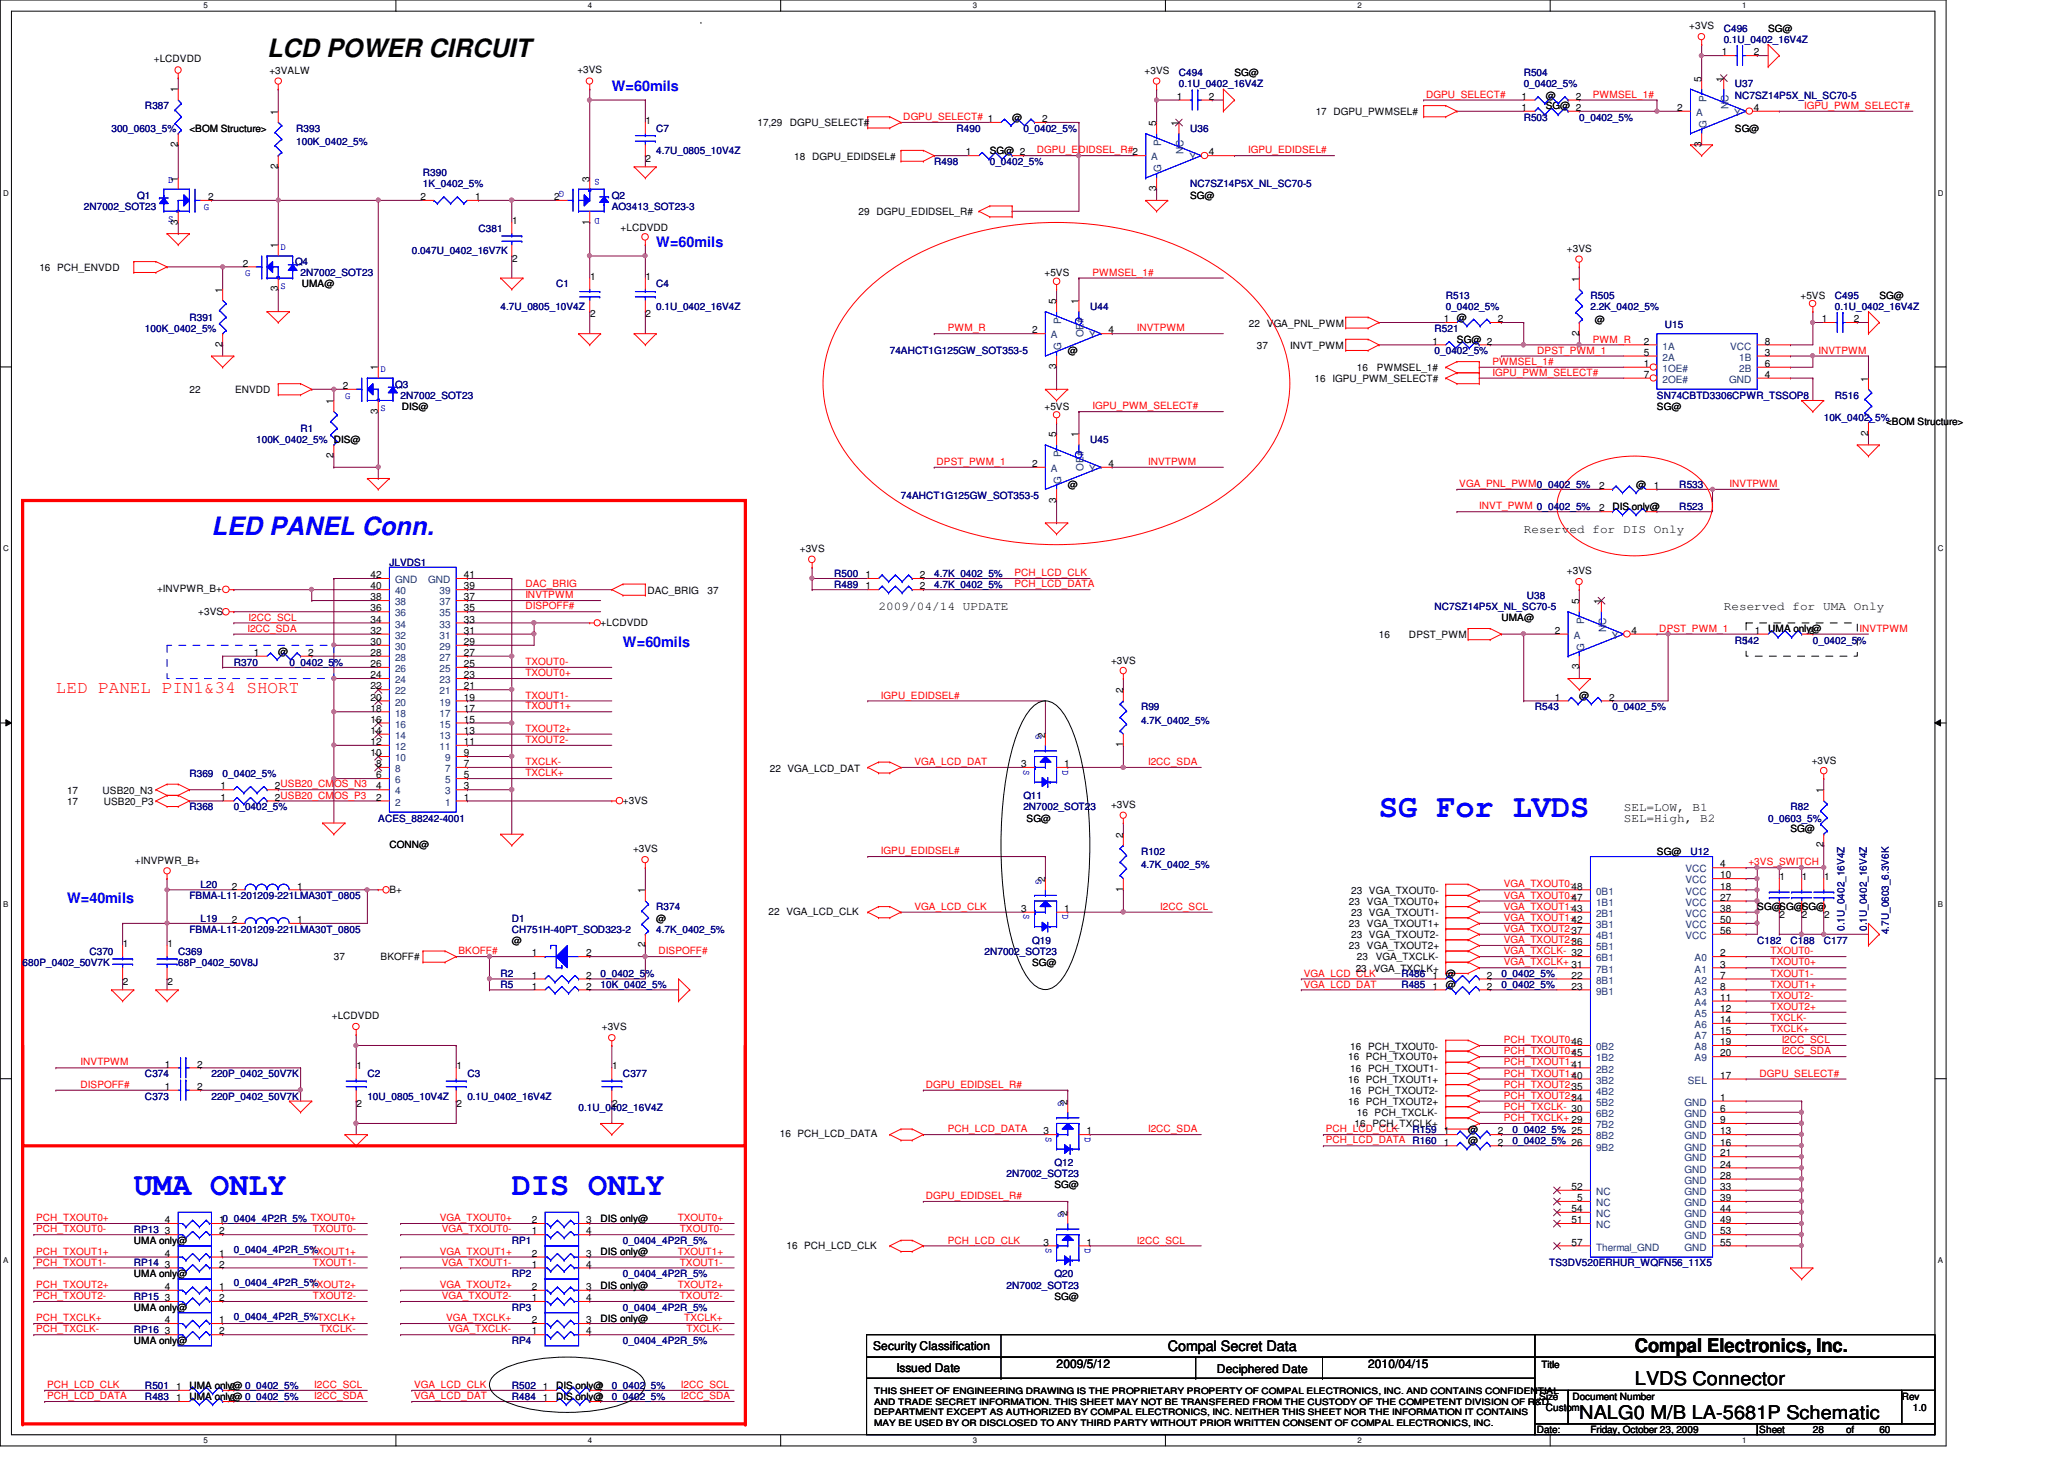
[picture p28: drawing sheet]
<svg xmlns="http://www.w3.org/2000/svg" width="297mm" height="210mm" viewBox="0 0 297 210" stroke-linecap="round" stroke-linejoin="round" font-family="sans-serif">
<defs><g id="words">
<g font-size="4.6" fill="#00f">
<text x="198.5" y="117.5">SG For LVDS</text>
<text x="19.3" y="171.9">UMA ONLY</text>
<text x="73.7" y="171.9">DIS ONLY</text>
</g>
<text font-size="3.6" x="38.4" y="8.2">LCD POWER CIRCUIT</text>
<text font-size="3.6" fill="#00f" x="30.4" y="77">LED PANEL Conn.</text>
<g font-size="2.7">
<text x="235.3" y="194.6">Compal Electronics, Inc.</text>
<text x="235.3" y="199.3">LVDS Connector</text>
<text x="227.3" y="204.1">NALG0 M/B LA-5681P Schematic</text>
</g>
<text font-size="2.5" fill="#f00" x="8" y="99.7">LED PANEL PIN1&amp;34 SHORT</text>
<g font-size="2.1" fill="#00f">
<text x="88" y="13.1">W=60mils</text>
<text x="94.4" y="35.5">W=60mils</text>
<text x="89.7" y="93.1">W=60mils</text>
<text x="9.6" y="129.9">W=40mils</text>
</g>
<text font-size="2.1" x="168.1" y="194.4">Compal Secret Data</text>
<g font-size="1.7">
<text x="219.3" y="76.6">Reserved for DIS Only</text>
<text x="126.4" y="87.8">2009/04/14 UPDATE</text>
<text x="248.1" y="87.8">Reserved for UMA Only</text>
<text x="233.7" y="116.6">SEL=LOW, B1</text>
<text x="233.7" y="118.2">SEL=High, B2</text>
<text x="125.7" y="194.3">Security Classification</text>
<text x="129" y="197.3">Issued Date</text>
<text x="152.1" y="196.8">2009/5/12</text>
<text x="175.1" y="197.5">Deciphered Date</text>
<text x="196.9" y="196.8">2010/04/15</text>
</g>
<g font-size="1.4">
<text x="243.1" y="4.2">+3VS</text>
<text x="254.5" y="4.6">SG@</text>
<text x="22.1" y="8.9">+LCDVDD</text>
<text x="38.8" y="10.6">+3VALW</text>
<text x="83.1" y="10.5">+3VS</text>
<text x="164.7" y="10.6">+3VS</text>
<text x="177.7" y="11">SG@</text>
<text x="244.9" y="11.7" transform="rotate(-90 244.9 11.7)">5</text>
<text x="247.8" y="8">1</text>
<text x="248" y="11.7" transform="rotate(-90 248 11.7)">1</text>
<text x="252.4" y="8">2</text>
<text x="25.6" y="13.3" transform="rotate(-90 25.6 13.3)">1</text>
<text x="40" y="16.5" transform="rotate(-90 40 16.5)">1</text>
<text x="92.9" y="17.8">1</text>
<text x="145.7" y="17.4">@</text>
<text x="150" y="17.6">2</text>
<text x="169.4" y="14.4">1</text>
<text x="174" y="14.4">2</text>
<text x="189.4" y="16.6">17 DGPU_PWMSEL#</text>
<text x="219" y="16">1</text>
<text x="219" y="14.4">1</text>
<text x="222.5" y="15.7">SG@ 2</text>
<text x="222.5" y="14.2">@</text>
<text x="226.8" y="14.4">2</text>
<text x="241.4" y="16">2</text>
<text x="252.4" y="16">4</text>
<text x="25.6" y="21.1" transform="rotate(-90 25.6 21.1)">2</text>
<text x="27.3" y="19">&lt;BOM Structure&gt;</text>
<text x="92.9" y="23.3">2</text>
<text x="109" y="18.2">17,29</text>
<text x="113.7" y="18.2">DGPU_SELECT#</text>
<text x="114.3" y="23">18 DGPU_EDIDSEL#</text>
<text x="139" y="22.4">1</text>
<text x="142.4" y="22.2">SG@ 2</text>
<text x="166.4" y="18.1" transform="rotate(-90 166.4 18.1)">5</text>
<text x="169.6" y="18.1" transform="rotate(-90 169.6 18.1)">1</text>
<text x="174" y="22.4">4</text>
<text x="244.9" y="21.1" transform="rotate(-90 244.9 21.1)">3</text>
<text x="249.7" y="19">SG@</text>
<text x="25.6" y="26.1" transform="rotate(-90 25.6 26.1)">1</text>
<text x="30" y="28.8">2</text>
<text x="40" y="24.3" transform="rotate(-90 40 24.3)">2</text>
<text x="60.5" y="28.8">2</text>
<text x="68.4" y="28.8">1</text>
<text x="79.8" y="28.8">2</text>
<text x="84.8" y="26.1" transform="rotate(-90 84.8 26.1)">3</text>
<text x="166.4" y="27.5" transform="rotate(-90 166.4 27.5)">3</text>
<text x="171.3" y="28.6">SG@</text>
<text x="25.6" y="32.3" transform="rotate(-90 25.6 32.3)">3</text>
<text x="40" y="35.7" transform="rotate(-90 40 35.7)">1</text>
<text x="73.7" y="32.2">1</text>
<text x="84.8" y="32.3" transform="rotate(-90 84.8 32.3)">1</text>
<text x="89.3" y="33.2">+LCDVDD</text>
<text x="123.6" y="31">29 DGPU_EDIDSEL_R#</text>
<text x="5.7" y="39">16 PCH_ENVDD</text>
<text x="35" y="38.4">2</text>
<text x="40" y="41.9" transform="rotate(-90 40 41.9)">3</text>
<text x="43.4" y="41.4">UMA@</text>
<text x="73.7" y="37.7">2</text>
<text x="84.9" y="40.2">1</text>
<text x="92.9" y="40.2">1</text>
<text x="150.3" y="39.8">+5VS</text>
<text x="225.5" y="36.2">+3VS</text>
<text x="227.2" y="40.5" transform="rotate(-90 227.2 40.5)">1</text>
<text x="32" y="42.1" transform="rotate(-90 32 42.1)">1</text>
<text x="84.9" y="45.7">2</text>
<text x="92.9" y="45.7">2</text>
<text x="148.5" y="48">2</text>
<text x="152" y="43.7" transform="rotate(-90 152 43.7)">5</text>
<text x="155.2" y="43.7" transform="rotate(-90 155.2 43.7)">1</text>
<text x="159.6" y="48">4</text>
<text x="179.7" y="47">22 VGA_PNL_PWM</text>
<text x="207.8" y="46.4">1</text>
<text x="209.7" y="46.2">@</text>
<text x="215.6" y="46.4">2</text>
<text x="229.5" y="46.5">@</text>
<text x="259.1" y="43">+5VS</text>
<text x="262.2" y="46.4">1</text>
<text x="266.8" y="46.4">2</text>
<text x="270.5" y="43">SG@</text>
<text x="32" y="49.9" transform="rotate(-90 32 49.9)">2</text>
<text x="54.4" y="53.3" transform="rotate(-90 54.4 53.3)">1</text>
<text x="152" y="53.1" transform="rotate(-90 152 53.1)">3</text>
<text x="153.7" y="51">@</text>
<text x="180.9" y="50.2">37</text>
<text x="185.7" y="50.2">INVT_PWM</text>
<text x="195.3" y="53.4">16</text>
<text x="198.2" y="53.4">PWMSEL_1#</text>
<text x="206.2" y="49.6">1</text>
<text x="209.7" y="49.4">SG@ 2</text>
<text x="227.2" y="48.3" transform="rotate(-90 227.2 48.3)">2</text>
<text x="236.6" y="52.8">1</text>
<text x="236.6" y="51.2">5</text>
<text x="236.6" y="49.6">2</text>
<text x="254" y="51.2">3</text>
<text x="254" y="52.8">6</text>
<text x="254" y="49.6">8</text>
<text x="27.3" y="56.6">22</text>
<text x="33.8" y="56.6">ENVDD</text>
<text x="48" y="58.1" transform="rotate(-90 48 58.1)">1</text>
<text x="49.4" y="56">2</text>
<text x="54.4" y="59.5" transform="rotate(-90 54.4 59.5)">3</text>
<text x="57.8" y="59">DIS@</text>
<text x="150.3" y="59">+5VS</text>
<text x="189.2" y="55">16 IGPU_PWM_SELECT#</text>
<text x="236.6" y="54.4">7</text>
<text x="238.5" y="59">SG@</text>
<text x="254" y="54.4">4</text>
<text x="268.9" y="54.9" transform="rotate(-90 268.9 54.9)">1</text>
<text x="48" y="65.9" transform="rotate(-90 48 65.9)">2</text>
<text x="152" y="62.9" transform="rotate(-90 152 62.9)">5</text>
<text x="155.2" y="62.9" transform="rotate(-90 155.2 62.9)">1</text>
<text x="268.9" y="62.7" transform="rotate(-90 268.9 62.7)">2</text>
<text x="271.4" y="61.2">&lt;BOM Structure&gt;</text>
<text x="148.5" y="67.2">2</text>
<text x="153.7" y="70.2">@</text>
<text x="159.6" y="67.2">4</text>
<text x="230.2" y="70.4">2</text>
<text x="235.5" y="70.2">@</text>
<text x="238" y="70.4">1</text>
<text x="152" y="72.3" transform="rotate(-90 152 72.3)">3</text>
<text x="230.2" y="73.6">2</text>
<text x="232.1" y="73.4">DIS only@</text>
<text x="238" y="73.6">1</text>
<text x="53.3" y="83.2">42</text>
<text x="66.8" y="83.2">41</text>
<text x="115.1" y="79.5">+3VS</text>
<text x="124.5" y="83.2">1</text>
<text x="132.4" y="83.2">2</text>
<text x="225.5" y="82.6">+3VS</text>
<text x="22.6" y="85.2">+INVPWR_B+</text>
<text x="28.5" y="88.4">+3VS</text>
<text x="53.3" y="89.6">34</text>
<text x="53.3" y="88">36</text>
<text x="53.3" y="86.4">38</text>
<text x="53.3" y="84.8">40</text>
<text x="66.8" y="89.6">33</text>
<text x="66.8" y="88">35</text>
<text x="66.8" y="86.4">37</text>
<text x="66.8" y="84.8">39</text>
<text x="93.2" y="85.4">DAC_BRIG</text>
<text x="101.8" y="85.4">37</text>
<text x="124.5" y="84.8">1</text>
<text x="132.4" y="84.8">2</text>
<text x="216.1" y="89.4">UMA@</text>
<text x="227.2" y="86.9" transform="rotate(-90 227.2 86.9)">5</text>
<text x="230.4" y="86.9" transform="rotate(-90 230.4 86.9)">1</text>
<text x="36.5" y="94.4">1</text>
<text x="40" y="94.2">@</text>
<text x="44.4" y="94.4">2</text>
<text x="53.3" y="96">26</text>
<text x="53.3" y="94.4">28</text>
<text x="53.3" y="92.8">30</text>
<text x="53.3" y="91.2">32</text>
<text x="66.8" y="96">25</text>
<text x="66.8" y="94.4">27</text>
<text x="66.8" y="92.8">29</text>
<text x="66.8" y="91.2">31</text>
<text x="86.4" y="90">+LCDVDD</text>
<text x="159.9" y="95.5">+3VS</text>
<text x="198.5" y="91.8">16</text>
<text x="202.8" y="91.8">DPST_PWM</text>
<text x="223.8" y="91.2">2</text>
<text x="234.8" y="91.2">4</text>
<text x="252.6" y="91.2">1</text>
<text x="254.5" y="91">UMA only@</text>
<text x="260.4" y="91.2">2</text>
<text x="53.3" y="100.8">20</text>
<text x="53.3" y="99.2">22</text>
<text x="53.3" y="97.6">24</text>
<text x="66.8" y="100.8">19</text>
<text x="66.8" y="99.2">21</text>
<text x="66.8" y="97.6">23</text>
<text x="161.6" y="99.7" transform="rotate(-90 161.6 99.7)">2</text>
<text x="223.8" y="100.8">1</text>
<text x="227.2" y="96.3" transform="rotate(-90 227.2 96.3)">3</text>
<text x="227.3" y="100.6">@</text>
<text x="231.6" y="100.8">2</text>
<text x="53.3" y="107.2">12</text>
<text x="53.3" y="105.6">14</text>
<text x="53.3" y="104">16</text>
<text x="53.3" y="102.4">18</text>
<text x="66.8" y="107.2">11</text>
<text x="66.8" y="105.6">13</text>
<text x="66.8" y="104">15</text>
<text x="66.8" y="102.4">17</text>
<text x="150.4" y="106.1" transform="rotate(-90 150.4 106.1)">2</text>
<text x="161.6" y="107.5" transform="rotate(-90 161.6 107.5)">1</text>
<text x="31.7" y="113.6">1</text>
<text x="39.5" y="113.6">2USB20_CMOS_N3</text>
<text x="53.3" y="108.8">10</text>
<text x="54.1" y="113.6">4</text>
<text x="54.1" y="112">6</text>
<text x="54.1" y="110.4">8</text>
<text x="66.8" y="113.6">3</text>
<text x="66.8" y="112">5</text>
<text x="66.8" y="110.4">7</text>
<text x="66.8" y="108.8">9</text>
<text x="110.8" y="111">22 VGA_LCD_DAT</text>
<text x="147" y="110.4">3</text>
<text x="153.2" y="110.4">1</text>
<text x="260.7" y="109.9">+3VS</text>
<text x="9.6" y="115.8">17</text>
<text x="9.6" y="114.2">17</text>
<text x="14.8" y="114.2">USB20_N3</text>
<text x="14.9" y="115.8">USB20_P3</text>
<text x="31.7" y="115.2">1</text>
<text x="39.5" y="115.2">2USB20_CMOS_P3</text>
<text x="54.1" y="115.2">2</text>
<text x="66.8" y="115.2">1</text>
<text x="89.7" y="115.6">+3VS</text>
<text x="147.7" y="118.2">SG@</text>
<text x="159.9" y="116.2">+3VS</text>
<text x="257.7" y="119.8">SG@</text>
<text x="262.4" y="114.1" transform="rotate(-90 262.4 114.1)">1</text>
<text x="19.4" y="124.2">+INVPWR_B+</text>
<text x="56" y="122">CONN@</text>
<text x="91.1" y="122.6">+3VS</text>
<text x="161.6" y="120.5" transform="rotate(-90 161.6 120.5)">2</text>
<text x="238.5" y="123">SG@</text>
<text x="247.6" y="124.8">4</text>
<text x="262.4" y="121.9" transform="rotate(-90 262.4 121.9)">2</text>
<text x="33.4" y="128">2</text>
<text x="42.8" y="128">1</text>
<text x="56" y="128.4">B+</text>
<text x="92.8" y="128.5" transform="rotate(-90 92.8 128.5)">1</text>
<text x="110.6" y="131.6">22 VGA_LCD_CLK</text>
<text x="147" y="131.2">3</text>
<text x="150.4" y="126.9" transform="rotate(-90 150.4 126.9)">2</text>
<text x="153.2" y="131.2">1</text>
<text x="161.6" y="128.3" transform="rotate(-90 161.6 128.3)">1</text>
<text x="194.1" y="130.2">23 VGA_TXOUT0+</text>
<text x="194.5" y="128.6">23 VGA_TXOUT0-</text>
<text x="194.5" y="131.8">23 VGA_TXOUT1-</text>
<text x="247.6" y="131.2">38</text>
<text x="247.6" y="128">18</text>
<text x="247.6" y="126.4">10</text>
<text x="247.6" y="129.6">27</text>
<text x="252.9" y="131">SG@SG@SG@</text>
<text x="256.1" y="126.6">1</text>
<text x="259.3" y="126.6">1</text>
<text x="262.5" y="126.6">1</text>
<text x="17.7" y="136.2">1</text>
<text x="24.1" y="136.2">1</text>
<text x="33.4" y="132.8">2</text>
<text x="42.8" y="132.8">1</text>
<text x="73.7" y="135.8">@</text>
<text x="76.5" y="137.6">1</text>
<text x="84.4" y="137.6">2</text>
<text x="92.8" y="136.3" transform="rotate(-90 92.8 136.3)">2</text>
<text x="94.4" y="132.6">@</text>
<text x="194.1" y="133.4">23 VGA_TXOUT1+</text>
<text x="194.1" y="136.6">23 VGA_TXOUT2+</text>
<text x="194.5" y="135">23 VGA_TXOUT2-</text>
<text x="247.6" y="137.6">2</text>
<text x="247.6" y="132.8">50</text>
<text x="247.6" y="134.4">56</text>
<text x="256.1" y="132.1">2</text>
<text x="259.3" y="132.1">2</text>
<text x="262.5" y="132.1">2</text>
<text x="17.7" y="141.7">2</text>
<text x="24.1" y="141.7">2</text>
<text x="48" y="138.2">37</text>
<text x="54.8" y="138.2">BKOFF#</text>
<text x="76.5" y="140.8">1</text>
<text x="76.5" y="142.4">1</text>
<text x="84.4" y="140.8">2</text>
<text x="84.4" y="142.4">2</text>
<text x="148.5" y="139">SG@</text>
<text x="195.1" y="139.8">23 VGA_TXCLK+</text>
<text x="195.3" y="138.2">23</text>
<text x="198" y="138.2">VGA_TXCLK-</text>
<text x="206.2" y="142.4">1</text>
<text x="206.2" y="140.8">1</text>
<text x="208.1" y="142.2">@</text>
<text x="208.1" y="140.6">@</text>
<text x="214" y="142.4">2</text>
<text x="214" y="140.8">2</text>
<text x="226.2" y="140.8">22</text>
<text x="226.2" y="142.4">23</text>
<text x="247.6" y="139.2">3</text>
<text x="247.6" y="140.8">7</text>
<text x="247.6" y="142.4">8</text>
<text x="247.6" y="144">11</text>
<text x="47.7" y="146.6">+LCDVDD</text>
<text x="86.6" y="148.3">+3VS</text>
<text x="247.6" y="145.6">12</text>
<text x="247.6" y="147.2">14</text>
<text x="247.6" y="148.8">15</text>
<text x="23.7" y="153.6">1</text>
<text x="28.4" y="153.6">2</text>
<text x="51.3" y="153.8">1</text>
<text x="65.7" y="153.8">1</text>
<text x="88.1" y="153.8">1</text>
<text x="194" y="155.8">16 PCH_TXOUT1+</text>
<text x="194" y="152.6">16 PCH_TXOUT0+</text>
<text x="194.3" y="154.2">16 PCH_TXOUT1-</text>
<text x="194.3" y="151">16 PCH_TXOUT0-</text>
<text x="226.2" y="155.2">40</text>
<text x="226.2" y="152">45</text>
<text x="247.6" y="155.2">17</text>
<text x="247.6" y="150.4">19</text>
<text x="247.6" y="152">20</text>
<text x="23.7" y="156.8">1</text>
<text x="28.4" y="156.8">2</text>
<text x="51.3" y="159.3">2</text>
<text x="65.7" y="159.3">2</text>
<text x="88.1" y="159.3">2</text>
<text x="153.6" y="158.9" transform="rotate(-90 153.6 158.9)">2</text>
<text x="194" y="159">16 PCH_TXOUT2+</text>
<text x="194.3" y="157.4">16 PCH_TXOUT2-</text>
<text x="195.3" y="160.6">16 PCH_TXCLK-</text>
<text x="226.2" y="158.4">34</text>
<text x="247.6" y="158.4">1</text>
<text x="247.6" y="160">6</text>
<text x="247.6" y="161.6">9</text>
<text x="112.2" y="163.6">16 PCH_LCD_DATA</text>
<text x="150.2" y="163.2">3</text>
<text x="156.4" y="163.2">1</text>
<text x="194.9" y="162.2">16 PCH_TXCLK+</text>
<text x="207.8" y="164.8">1</text>
<text x="207.8" y="163.2">1</text>
<text x="211.3" y="164.6">@</text>
<text x="211.3" y="163">@</text>
<text x="215.6" y="164.8">2</text>
<text x="215.6" y="163.2">2</text>
<text x="247.6" y="163.2">13</text>
<text x="247.6" y="164.8">16</text>
<text x="247.6" y="166.4">21</text>
<text x="247.6" y="168">24</text>
<text x="151.8" y="171">SG@</text>
<text x="226.2" y="171.2">52</text>
<text x="227" y="172.8">5</text>
<text x="247.6" y="171.2">33</text>
<text x="247.6" y="172.8">39</text>
<text x="247.6" y="169.6">28</text>
<text x="19.3" y="179">UMA only@</text>
<text x="23.7" y="176">4</text>
<text x="23.7" y="177.6">3</text>
<text x="31.5" y="176">10_0404_4P2R_5% TXOUT0+</text>
<text x="31.5" y="177.6">2</text>
<text x="76.5" y="177.6">1</text>
<text x="76.5" y="176">2</text>
<text x="84.4" y="177.6">4</text>
<text x="84.4" y="176">3</text>
<text x="86.4" y="175.8">DIS only@</text>
<text x="113.2" y="179.6">16 PCH_LCD_CLK</text>
<text x="150.2" y="179.2">3</text>
<text x="153.6" y="174.9" transform="rotate(-90 153.6 174.9)">2</text>
<text x="156.4" y="179.2">1</text>
<text x="226.2" y="176">51</text>
<text x="226.2" y="174.4">54</text>
<text x="226.2" y="179.2">57</text>
<text x="247.6" y="174.4">44</text>
<text x="247.6" y="176">49</text>
<text x="247.6" y="177.6">53</text>
<text x="247.6" y="179.2">55</text>
<text x="19.3" y="183.8">UMA only@</text>
<text x="23.7" y="185.6">4</text>
<text x="23.7" y="180.8">4</text>
<text x="23.7" y="182.4">3</text>
<text x="31.5" y="185.6">1</text>
<text x="31.5" y="180.8">1</text>
<text x="31.5" y="182.4">2</text>
<text x="76.5" y="185.6">2</text>
<text x="76.5" y="182.4">1</text>
<text x="76.5" y="180.8">2</text>
<text x="84.4" y="185.6">3</text>
<text x="84.4" y="182.4">4</text>
<text x="84.4" y="180.8">3</text>
<text x="86.4" y="185.4">DIS only@</text>
<text x="86.4" y="180.6">DIS only@</text>
<text x="19.3" y="188.6">UMA only@</text>
<text x="23.7" y="187.2">3</text>
<text x="23.7" y="190.4">4</text>
<text x="23.7" y="192">3</text>
<text x="31.5" y="187.2">2</text>
<text x="31.5" y="190.4">1</text>
<text x="31.5" y="192">2</text>
<text x="76.5" y="187.2">1</text>
<text x="76.5" y="192">1</text>
<text x="76.5" y="190.4">2</text>
<text x="84.4" y="187.2">4</text>
<text x="84.4" y="192">4</text>
<text x="84.4" y="190.4">3</text>
<text x="86.4" y="190.2">DIS only@</text>
<text x="151.8" y="187">SG@</text>
<text x="19.3" y="193.4">UMA only@</text>
<text x="221.8" y="196.8">Title</text>
<text x="25.4" y="201.6">1</text>
<text x="25.4" y="200">1</text>
<text x="27.3" y="201.4">UMA only@ 0_0402_5%</text>
<text x="27.3" y="199.8">UMA only@ 0_0402_5%</text>
<text x="33.1" y="201.6">2</text>
<text x="33.1" y="200">2</text>
<text x="78.1" y="201.6">1</text>
<text x="78.1" y="200">1</text>
<text x="80" y="201.4">DIS only@</text>
<text x="80" y="199.8">DIS only@</text>
<text x="86" y="201.6">2</text>
<text x="86" y="200">2</text>
<text x="221.5" y="201.4">Size</text>
<text x="222.5" y="203">Custom</text>
<text x="226.3" y="201.4">Document Number</text>
<text x="273.7" y="201.4">Rev</text>
<text x="275.3" y="203">1.0</text>
<text x="221.2" y="206.2">Date:</text>
<text x="228.9" y="206.2">Friday, October 23, 2009</text>
<text x="253.2" y="206.2">Sheet</text>
<text x="260.9" y="206.2">28</text>
<text x="265.7" y="206.2">of</text>
<text x="270.5" y="206.2">60</text>
</g>
<g font-size="1.4" fill="#000080">
<text x="248.1" y="4.6">C496</text>
<text x="169.7" y="11">C494</text>
<text x="219.3" y="11">R504</text>
<text x="248.1" y="6.2">0.1U_0402_16V4Z</text>
<text x="20.9" y="15.7">R387</text>
<text x="169.7" y="12.6">0.1U_0402_16V4Z</text>
<text x="219.3" y="17.4">R503</text>
<text x="219.3" y="12.6">0_0402_5%</text>
<text x="227.3" y="17.4">0_0402_5%</text>
<text x="249.7" y="12.6">U37</text>
<text x="249.7" y="14.2">NC7SZ14P5X_NL_SC70-5</text>
<text x="16" y="19">300_0603_5%</text>
<text x="42.6" y="19">R393</text>
<text x="42.6" y="20.9">100K_0402_5%</text>
<text x="94.4" y="19">C7</text>
<text x="94.4" y="22.2">4.7U_0805_10V4Z</text>
<text x="134.4" y="23.7">R498</text>
<text x="137.7" y="19">R490</text>
<text x="142.4" y="23.7">0_0402_5%</text>
<text x="147.3" y="19">0_0402_5%</text>
<text x="171.3" y="19">U36</text>
<text x="19.7" y="28.6">Q1</text>
<text x="60.9" y="25.4">R390</text>
<text x="60.9" y="27">1K_0402_5%</text>
<text x="88" y="28.6">Q2</text>
<text x="171.3" y="27">NC7SZ14P5X_NL_SC70-5</text>
<text x="12.1" y="30.2">2N7002_SOT23</text>
<text x="68.9" y="33.4">C381</text>
<text x="88" y="30.2">AO3413_SOT23-3</text>
<text x="42.5" y="38.2">Q4</text>
<text x="43.3" y="39.8">2N7002_SOT23</text>
<text x="59.3" y="36.6">0.047U_0402_16V7K</text>
<text x="80" y="41.4">C1</text>
<text x="94.4" y="41.4">C4</text>
<text x="20.9" y="47.8">100K_0402_5%</text>
<text x="27.3" y="46.2">R391</text>
<text x="72" y="44.6">4.7U_0805_10V4Z</text>
<text x="94.4" y="44.6">0.1U_0402_16V4Z</text>
<text x="156.9" y="44.6">U44</text>
<text x="206.5" y="47.8">R521</text>
<text x="208.1" y="43">R513</text>
<text x="208.1" y="44.6">0_0402_5%</text>
<text x="228.9" y="43">R505</text>
<text x="228.9" y="44.6">2.2K_0402_5%</text>
<text x="239.6" y="47.1">U15</text>
<text x="264.1" y="43">C495</text>
<text x="264.1" y="44.6">0.1U_0402_16V4Z</text>
<text x="128.1" y="51">74AHCT1G125GW_SOT353-5</text>
<text x="206.5" y="51">0_0402_5%</text>
<text x="56.9" y="55.8">Q3</text>
<text x="57.7" y="57.4">2N7002_SOT23</text>
<text x="238.5" y="57.4">SN74CBTD3306CPWR_TSSOP8</text>
<text x="264.1" y="57.4">R516</text>
<text x="36.9" y="63.8">100K_0402_5% DIS@</text>
<text x="43.3" y="62.2">R1</text>
<text x="156.9" y="63.8">U45</text>
<text x="262.5" y="60.6">10K_0402_5%</text>
<text x="129.7" y="71.8">74AHCT1G125GW_SOT353-5</text>
<text x="241.7" y="70.2">R533</text>
<text x="241.7" y="73.4">R523</text>
<text x="56" y="81.4">JLVDS1</text>
<text x="120.1" y="83">R500</text>
<text x="134.4" y="83">4.7K_0402_5%</text>
<text x="120.1" y="84.6">R489</text>
<text x="134.4" y="84.6">4.7K_0402_5%</text>
<text x="206.5" y="87.8">NC7SZ14P5X_NL_SC70-5</text>
<text x="219.7" y="86.2">U38</text>
<text x="33.7" y="95.8">R370</text>
<text x="41.7" y="95.8">0_0402_5%</text>
<text x="249.7" y="92.6">R542</text>
<text x="260.9" y="92.6">0_0402_5%</text>
<text x="164.2" y="102.2">R99</text>
<text x="164.2" y="104.1">4.7K_0402_5%</text>
<text x="220.9" y="102.2">R543</text>
<text x="232.1" y="102.2">0_0402_5%</text>
<text x="27.3" y="111.8">R369</text>
<text x="32" y="111.8">0_0402_5%</text>
<text x="27.3" y="116.6">R368</text>
<text x="33.7" y="116.6">0_0402_5%</text>
<text x="54.4" y="118.2">ACES_88242-4001</text>
<text x="147.3" y="115">Q11</text>
<text x="147.3" y="116.6">2N7002_SOT23</text>
<text x="254.5" y="118.2">0_0603_5%</text>
<text x="257.7" y="116.6">R82</text>
<text x="164.2" y="123">R102</text>
<text x="164.2" y="124.9">4.7K_0402_5%</text>
<text x="243.3" y="123">U12</text>
<text x="27.3" y="129.4">FBMA-L11-201209-221LMA30T_0805</text>
<text x="28.9" y="127.8">L20</text>
<text x="94.4" y="131">R374</text>
<text x="12.9" y="137.4">C370</text>
<text x="25.7" y="137.4">C369</text>
<text x="27.3" y="134.2">FBMA-L11-201209-221LMA30T_0805</text>
<text x="28.9" y="132.6">L19</text>
<text x="73.7" y="132.6">D1</text>
<text x="73.7" y="134.2">CH751H-40PT_SOD323-2</text>
<text x="94.4" y="134.2">4.7K_0402_5%</text>
<text x="141.7" y="137.4">2N7002_SOT23</text>
<text x="148.5" y="135.8">Q19</text>
<text x="252.9" y="135.8">C182</text>
<text x="257.7" y="135.8">C188</text>
<text x="262.5" y="135.8">C177</text>
<text x="265.4" y="133.9" transform="rotate(-90 265.4 133.9)">0.1U_0402_16V4Z</text>
<text x="268.6" y="133.9" transform="rotate(-90 268.6 133.9)">0.1U_0402_16V4Z</text>
<text x="271.8" y="134.4" transform="rotate(-90 271.8 134.4)">4.7U_0603_6.3V6K</text>
<text x="3.3" y="139">680P_0402_50V7K</text>
<text x="25.7" y="139">68P_0402_50V8J</text>
<text x="72" y="140.6">R2</text>
<text x="72" y="142.2">R5</text>
<text x="86.4" y="140.6">0_0402_5%</text>
<text x="86.4" y="142.2">10K_0402_5%</text>
<text x="201.7" y="142.2">R485</text>
<text x="201.7" y="140.6">R486</text>
<text x="216.1" y="142.2">0_0402_5%</text>
<text x="216.1" y="140.6">0_0402_5%</text>
<text x="20.9" y="155">C374</text>
<text x="30.4" y="155">220P_0402_50V7K</text>
<text x="52.9" y="155">C2</text>
<text x="67.3" y="155">C3</text>
<text x="89.7" y="155">C377</text>
<text x="20.9" y="158.2">C373</text>
<text x="30.4" y="158.2">220P_0402_50V7K</text>
<text x="52.9" y="158.2">10U_0805_10V4Z</text>
<text x="67.3" y="158.2">0.1U_0402_16V4Z</text>
<text x="83.3" y="159.8">0.1U_0402_16V4Z</text>
<text x="151.8" y="167.8">Q12</text>
<text x="203.3" y="163">R159</text>
<text x="217.7" y="164.6">0_0402_5% 26</text>
<text x="217.7" y="163">0_0402_5% 25</text>
<text x="144.9" y="169.4">2N7002_SOT23</text>
<text x="19.3" y="177.4">RP13</text>
<text x="73.7" y="179">RP1</text>
<text x="89.7" y="179">0_0404_4P2R_5%</text>
<text x="19.3" y="182.2">RP14</text>
<text x="33.7" y="185.1">0_0404_4P2R_5%</text>
<text x="33.7" y="180.3">0_0404_4P2R_5%</text>
<text x="73.7" y="183.8">RP2</text>
<text x="89.7" y="183.8">0_0404_4P2R_5%</text>
<text x="144.9" y="185.4">2N7002_SOT23</text>
<text x="151.8" y="183.8">Q20</text>
<text x="223" y="182.2">TS3DV520ERHUR_WQFN56_11X5</text>
<text x="19.3" y="187">RP15</text>
<text x="19.3" y="191.8">RP16</text>
<text x="33.7" y="189.9">0_0404_4P2R_5%TXCLK+</text>
<text x="73.7" y="188.6">RP3</text>
<text x="89.7" y="188.6">0_0404_4P2R_5%</text>
<text x="73.7" y="193.4">RP4</text>
<text x="89.7" y="193.4">0_0404_4P2R_5%</text>
<text x="20.9" y="201.4">R483</text>
<text x="20.9" y="199.8">R501</text>
<text x="73.7" y="201.4">R484</text>
<text x="73.7" y="199.8">R502</text>
<text x="88" y="201.4">0_0402_5%</text>
<text x="88" y="199.8">0_0402_5%</text>
</g>
<g font-size="1.4" fill="#f00">
<text x="130" y="17.3">DGPU_SELECT# 1</text>
<text x="205.2" y="14.1">DGPU_SELECT#</text>
<text x="229.2" y="14.1">PWMSEL_1#</text>
<text x="259.6" y="15.7">IGPU_PWM_SELECT#</text>
<text x="149.2" y="22.1">DGPU_EDIDSEL_R#2</text>
<text x="179.6" y="22.1">IGPU_EDIDSEL#</text>
<text x="157.2" y="39.7">PWMSEL_1#</text>
<text x="136.4" y="47.7">PWM_R</text>
<text x="163.6" y="47.7">INVTPWM</text>
<text x="214.8" y="52.5">PWMSEL_1#</text>
<text x="221.2" y="50.9">DPST_PWM_1</text>
<text x="229.2" y="49.3">PWM_R</text>
<text x="261.7" y="50.9">INVTPWM</text>
<text x="157.2" y="58.9">IGPU_PWM_SELECT#</text>
<text x="214.8" y="54.1">IGPU_PWM_SELECT#</text>
<text x="134.8" y="66.9">DPST_PWM_1</text>
<text x="165.2" y="66.9">INVTPWM</text>
<text x="210" y="70.1">VGA_PNL_PWM0_0402_5%</text>
<text x="248.9" y="70.1">INVTPWM</text>
<text x="212.9" y="73.3">INVT_PWM 0_0402_5%</text>
<text x="146" y="82.9">PCH_LCD_CLK</text>
<text x="35.8" y="89.3">I2CC_SCL</text>
<text x="75.6" y="84.5">DAC_BRIG</text>
<text x="75.6" y="86.1">INVTPWM</text>
<text x="75.6" y="87.7">DISPOFF#</text>
<text x="146" y="84.5">PCH_LCD_DATA</text>
<text x="35.6" y="90.9">I2CC_SDA</text>
<text x="75.6" y="95.7">TXOUT0-</text>
<text x="238.8" y="90.9">DPST_PWM_1</text>
<text x="267.6" y="90.9">INVTPWM</text>
<text x="75.6" y="100.5">TXOUT1-</text>
<text x="75.6" y="97.3">TXOUT0+</text>
<text x="126.8" y="100.5">IGPU_EDIDSEL#</text>
<text x="75.6" y="102.1">TXOUT1+</text>
<text x="75.6" y="105.3">TXOUT2+</text>
<text x="75.6" y="106.9">TXOUT2-</text>
<text x="75.6" y="111.7">TXCLK+</text>
<text x="75.6" y="110.1">TXCLK-</text>
<text x="131.6" y="110.1">VGA_LCD_DAT</text>
<text x="165.2" y="110.1">I2CC_SDA</text>
<text x="126.8" y="122.9">IGPU_EDIDSEL#</text>
<text x="251.6" y="124.5">+3VS_SWITCH</text>
<text x="131.6" y="130.9">VGA_LCD_CLK</text>
<text x="167" y="130.9">I2CC_SCL</text>
<text x="216.4" y="130.9">VGA_TXOUT1-43</text>
<text x="216.4" y="129.3">VGA_TXOUT0+47</text>
<text x="216.4" y="127.7">VGA_TXOUT0-48</text>
<text x="66" y="137.3">BKOFF#</text>
<text x="94.8" y="137.3">DISPOFF#</text>
<text x="216.4" y="132.5">VGA_TXOUT1+42</text>
<text x="216.4" y="134.1">VGA_TXOUT2-37</text>
<text x="216.4" y="135.7">VGA_TXOUT2+36</text>
<text x="216.4" y="137.3">VGA_TXCLK- 32</text>
<text x="254.8" y="137.3">TXOUT0-</text>
<text x="187.6" y="140.5">VGA_LCD_CLK</text>
<text x="187.6" y="142.1">VGA_LCD_DAT</text>
<text x="216.4" y="138.9">VGA_TXCLK+ 31</text>
<text x="254.8" y="138.9">TXOUT0+</text>
<text x="254.8" y="140.5">TXOUT1-</text>
<text x="254.8" y="142.1">TXOUT1+</text>
<text x="254.8" y="143.7">TXOUT2-</text>
<text x="254.8" y="145.3">TXOUT2+</text>
<text x="254.8" y="146.9">TXCLK-</text>
<text x="254.8" y="148.5">TXCLK+</text>
<text x="11.6" y="153.3">INVTPWM</text>
<text x="216.4" y="154.9">PCH_TXOUT1+</text>
<text x="216.4" y="153.3">PCH_TXOUT1-41</text>
<text x="216.4" y="151.7">PCH_TXOUT0+</text>
<text x="216.4" y="150.1">PCH_TXOUT0-46</text>
<text x="253.2" y="154.9">DGPU_SELECT#</text>
<text x="256.4" y="151.7">I2CC_SDA</text>
<text x="256.4" y="150.1">I2CC_SCL</text>
<text x="11.6" y="156.5">DISPOFF#</text>
<text x="133.2" y="156.5">DGPU_EDIDSEL_R#</text>
<text x="216.4" y="159.7">PCH_TXCLK- 30</text>
<text x="216.4" y="161.3">PCH_TXCLK+ 29</text>
<text x="216.4" y="156.5">PCH_TXOUT2-35</text>
<text x="216.4" y="158.1">PCH_TXOUT2+</text>
<text x="136.4" y="162.9">PCH_LCD_DATA</text>
<text x="165.2" y="162.9">I2CC_SDA</text>
<text x="190.8" y="164.5">PCH_LCD_DATA R160</text>
<text x="190.8" y="162.9">PCH_LCD_CLK</text>
<text x="133.2" y="172.5">DGPU_EDIDSEL_R#</text>
<text x="5.2" y="177.3">PCH_TXOUT0-</text>
<text x="5.2" y="175.7">PCH_TXOUT0+</text>
<text x="45" y="177.3">TXOUT0-</text>
<text x="63.3" y="175.7">VGA_TXOUT0+</text>
<text x="63.6" y="177.3">VGA_TXOUT0-</text>
<text x="97.5" y="175.7">TXOUT0+</text>
<text x="97.8" y="177.3">TXOUT0-</text>
<text x="136.4" y="178.9">PCH_LCD_CLK</text>
<text x="163.6" y="178.9">I2CC_SCL</text>
<text x="5.2" y="182.1">PCH_TXOUT1-</text>
<text x="5.2" y="185.3">PCH_TXOUT2+</text>
<text x="5.2" y="180.5">PCH_TXOUT1+</text>
<text x="44.7" y="180.5">TXOUT1+</text>
<text x="44.7" y="185.3">TXOUT2+</text>
<text x="45" y="182.1">TXOUT1-</text>
<text x="63.3" y="185.3">VGA_TXOUT2+</text>
<text x="63.3" y="180.5">VGA_TXOUT1+</text>
<text x="63.6" y="182.1">VGA_TXOUT1-</text>
<text x="97.5" y="180.5">TXOUT1+</text>
<text x="97.5" y="185.3">TXOUT2+</text>
<text x="97.8" y="182.1">TXOUT1-</text>
<text x="5.2" y="186.9">PCH_TXOUT2-</text>
<text x="5.2" y="191.7">PCH_TXCLK-</text>
<text x="5.2" y="190.1">PCH_TXCLK+</text>
<text x="45" y="186.9">TXOUT2-</text>
<text x="46" y="191.7">TXCLK-</text>
<text x="63.6" y="186.9">VGA_TXOUT2-</text>
<text x="64.2" y="190.1">VGA_TXCLK+</text>
<text x="64.6" y="191.7">VGA_TXCLK-</text>
<text x="97.8" y="186.9">TXOUT2-</text>
<text x="98.5" y="190.1">TXCLK+</text>
<text x="98.8" y="191.7">TXCLK-</text>
<text x="6.8" y="199.7">PCH_LCD_CLK</text>
<text x="6.8" y="201.3">PCH_LCD_DATA</text>
<text x="45.2" y="201.3">I2CC_SDA</text>
<text x="45.2" y="199.7">I2CC_SCL</text>
<text x="59.6" y="199.7">VGA_LCD_CLK</text>
<text x="59.6" y="201.3">VGA_LCD_DAT</text>
<text x="98" y="201.3">I2CC_SDA</text>
<text x="98" y="199.7">I2CC_SCL</text>
</g>
<g font-size="1.4" fill="#004080">
<text x="244.1" y="16.7">A</text>
<text x="245.6" y="14.6" transform="rotate(-90 245.6 14.6)">P</text>
<text x="248.7" y="15.7" transform="rotate(-90 248.7 15.7)">NC</text>
<text x="249.6" y="16.7">Y</text>
<text x="165.7" y="23.1">A</text>
<text x="167.1" y="21" transform="rotate(-90 167.1 21)">P</text>
<text x="170.3" y="22.1" transform="rotate(-90 170.3 22.1)">NC</text>
<text x="171.2" y="23.1">Y</text>
<text x="245.6" y="18.4" transform="rotate(-90 245.6 18.4)">G</text>
<text x="167.1" y="24.8" transform="rotate(-90 167.1 24.8)">G</text>
<text x="152.7" y="46.6" transform="rotate(-90 152.7 46.6)">P</text>
<text x="151.3" y="48.7">A</text>
<text x="152.7" y="50.4" transform="rotate(-90 152.7 50.4)">G</text>
<text x="156" y="48.5" transform="rotate(-90 156 48.5)">OE#</text>
<text x="156.8" y="48.7">Y</text>
<text x="239.3" y="53.5">1OE#</text>
<text x="239.3" y="51.9">2A</text>
<text x="239.3" y="50.3">1A</text>
<text x="249" y="50.3">VCC</text>
<text x="250.3" y="51.9">1B</text>
<text x="250.3" y="53.5">2B</text>
<text x="239.3" y="55.1">2OE#</text>
<text x="248.9" y="55.1">GND</text>
<text x="152.7" y="65.8" transform="rotate(-90 152.7 65.8)">P</text>
<text x="151.3" y="67.9">A</text>
<text x="152.7" y="69.6" transform="rotate(-90 152.7 69.6)">G</text>
<text x="156" y="67.7" transform="rotate(-90 156 67.7)">OE#</text>
<text x="156.8" y="67.9">Y</text>
<text x="56.9" y="83.9">GND</text>
<text x="61.6" y="83.9">GND</text>
<text x="56.9" y="88.7">36</text>
<text x="56.9" y="87.1">38</text>
<text x="56.9" y="85.5">40</text>
<text x="63.2" y="88.7">35</text>
<text x="63.2" y="87.1">37</text>
<text x="63.2" y="85.5">39</text>
<text x="228" y="89.8" transform="rotate(-90 228 89.8)">P</text>
<text x="56.9" y="95.1">28</text>
<text x="56.9" y="93.5">30</text>
<text x="56.9" y="91.9">32</text>
<text x="56.9" y="90.3">34</text>
<text x="63.2" y="95.1">27</text>
<text x="63.2" y="93.5">29</text>
<text x="63.2" y="91.9">31</text>
<text x="63.2" y="90.3">33</text>
<text x="226.5" y="91.9">A</text>
<text x="228" y="93.6" transform="rotate(-90 228 93.6)">G</text>
<text x="231.1" y="90.9" transform="rotate(-90 231.1 90.9)">NC</text>
<text x="232" y="91.9">Y</text>
<text x="56.9" y="101.5">20</text>
<text x="56.9" y="99.9">22</text>
<text x="56.9" y="98.3">24</text>
<text x="56.9" y="96.7">26</text>
<text x="63.2" y="101.5">19</text>
<text x="63.2" y="99.9">21</text>
<text x="63.2" y="98.3">23</text>
<text x="63.2" y="96.7">25</text>
<text x="56.9" y="107.9">12</text>
<text x="56.9" y="106.3">14</text>
<text x="56.9" y="104.7">16</text>
<text x="56.9" y="103.1">18</text>
<text x="63.2" y="107.9">11</text>
<text x="63.2" y="106.3">13</text>
<text x="63.2" y="104.7">15</text>
<text x="63.2" y="103.1">17</text>
<text x="56.9" y="112.7">6</text>
<text x="56.9" y="111.1">8</text>
<text x="56.9" y="109.5">10</text>
<text x="64" y="112.7">5</text>
<text x="64" y="111.1">7</text>
<text x="64" y="109.5">9</text>
<text x="56.9" y="115.9">2</text>
<text x="56.9" y="114.3">4</text>
<text x="64" y="115.9">1</text>
<text x="64" y="114.3">3</text>
<text x="242.6" y="125.5">VCC</text>
<text x="229.7" y="131.9">2B1</text>
<text x="229.7" y="130.3">1B1</text>
<text x="229.7" y="128.7">0B1</text>
<text x="242.6" y="131.9">VCC</text>
<text x="242.6" y="128.7">VCC</text>
<text x="242.6" y="127.1">VCC</text>
<text x="242.6" y="130.3">VCC</text>
<text x="229.7" y="136.7">5B1</text>
<text x="229.7" y="135.1">4B1</text>
<text x="229.7" y="133.5">3B1</text>
<text x="242.6" y="133.5">VCC</text>
<text x="242.6" y="135.1">VCC</text>
<text x="229.7" y="141.5">8B1</text>
<text x="229.7" y="143.1">9B1</text>
<text x="229.7" y="139.9">7B1</text>
<text x="229.7" y="138.3">6B1</text>
<text x="243.9" y="138.3">A0</text>
<text x="243.9" y="139.9">A1</text>
<text x="243.9" y="141.5">A2</text>
<text x="243.9" y="143.1">A3</text>
<text x="243.9" y="146.3">A5</text>
<text x="243.9" y="147.9">A6</text>
<text x="243.9" y="149.5">A7</text>
<text x="243.9" y="144.7">A4</text>
<text x="229.7" y="155.9">3B2</text>
<text x="229.7" y="154.3">2B2</text>
<text x="229.7" y="152.7">1B2</text>
<text x="229.7" y="151.1">0B2</text>
<text x="242.9" y="155.9">SEL</text>
<text x="243.9" y="151.1">A8</text>
<text x="243.9" y="152.7">A9</text>
<text x="229.7" y="159.1">5B2</text>
<text x="229.7" y="157.5">4B2</text>
<text x="229.7" y="160.7">6B2</text>
<text x="242.4" y="159.1">GND</text>
<text x="242.4" y="160.7">GND</text>
<text x="229.7" y="163.9">8B2</text>
<text x="229.7" y="165.5">9B2</text>
<text x="229.7" y="162.3">7B2</text>
<text x="242.4" y="163.9">GND</text>
<text x="242.4" y="165.5">GND</text>
<text x="242.4" y="167.1">GND</text>
<text x="242.4" y="162.3">GND</text>
<text x="229.7" y="171.9">NC</text>
<text x="229.7" y="173.5">NC</text>
<text x="242.4" y="171.9">GND</text>
<text x="242.4" y="173.5">GND</text>
<text x="242.4" y="168.7">GND</text>
<text x="242.4" y="170.3">GND</text>
<text x="229.7" y="176.7">NC</text>
<text x="229.7" y="175.1">NC</text>
<text x="229.7" y="179.9">Thermal_GND</text>
<text x="242.4" y="175.1">GND</text>
<text x="242.4" y="176.7">GND</text>
<text x="242.4" y="178.3">GND</text>
<text x="242.4" y="179.9">GND</text>
</g>
<g font-size="1.4" fill="#00f">
<text x="24.2" y="26.3">D</text>
<text x="81.2" y="27.5" transform="rotate(180 81.2 27.5)">G</text>
<text x="86.3" y="25.7" transform="rotate(180 86.3 25.7)">S</text>
<text x="24.2" y="31.9">S</text>
<text x="29.3" y="30.1">G</text>
<text x="40.4" y="35.9">D</text>
<text x="86.3" y="31.3" transform="rotate(180 86.3 31.3)">D</text>
<text x="35.3" y="39.8">G</text>
<text x="40.4" y="41.5">S</text>
<text x="54.8" y="53.5">D</text>
<text x="49.7" y="57.4">G</text>
<text x="54.8" y="59.1">S</text>
<text x="149.1" y="105.6" transform="rotate(90 149.1 105.6)">G</text>
<text x="147.3" y="110.7" transform="rotate(90 147.3 110.7)">S</text>
<text x="152.9" y="110.7" transform="rotate(90 152.9 110.7)">D</text>
<text x="147.3" y="131.5" transform="rotate(90 147.3 131.5)">S</text>
<text x="149.1" y="126.4" transform="rotate(90 149.1 126.4)">G</text>
<text x="152.9" y="131.5" transform="rotate(90 152.9 131.5)">D</text>
<text x="152.3" y="158.4" transform="rotate(90 152.3 158.4)">G</text>
<text x="150.5" y="163.5" transform="rotate(90 150.5 163.5)">S</text>
<text x="156.1" y="163.5" transform="rotate(90 156.1 163.5)">D</text>
<text x="150.5" y="179.5" transform="rotate(90 150.5 179.5)">S</text>
<text x="152.3" y="174.4" transform="rotate(90 152.3 174.4)">G</text>
<text x="156.1" y="179.5" transform="rotate(90 156.1 179.5)">D</text>
</g>
<g font-size="1.3">
<text x="125.8" y="200.6">THIS SHEET OF ENGINEERING DRAWING IS THE PROPRIETARY PROPERTY OF COMPAL ELECTRONICS, INC. AND CONTAINS CONFIDENTIAL</text>
<text x="125.8" y="202.1">AND TRADE SECRET INFORMATION. THIS SHEET MAY NOT BE TRANSFERED FROM THE CUSTODY OF THE COMPETENT DIVISION OF R&amp;D</text>
<text x="125.8" y="203.6">DEPARTMENT EXCEPT AS AUTHORIZED BY COMPAL ELECTRONICS, INC. NEITHER THIS SHEET NOR THE INFORMATION IT CONTAINS</text>
<text x="125.8" y="205.1">MAY BE USED BY OR DISCLOSED TO ANY THIRD PARTY WITHOUT PRIOR WRITTEN CONSENT OF COMPAL ELECTRONICS, INC.</text>
</g>
<g font-size="1.1">
<text x="29.3" y="1.1">5</text>
<text x="84.6" y="1.1">4</text>
<text x="140" y="1.1">3</text>
<text x="195.4" y="1.1">2</text>
<text x="250.7" y="1.1">1</text>
<text x=".5" y="28.2">D</text>
<text x="278.9" y="28.2">D</text>
<text x=".5" y="79.3">C</text>
<text x="278.9" y="79.3">C</text>
<text x=".5" y="130.6">B</text>
<text x="278.9" y="130.6">B</text>
<text x=".5" y="181.7">A</text>
<text x="278.9" y="181.7">A</text>
<text x="29.3" y="207.6">5</text>
<text x="84.6" y="207.6">4</text>
<text x="140" y="207.6">3</text>
<text x="195.4" y="207.6">2</text>
<text x="250.7" y="207.6">1</text>
</g>
</g></defs>
<path d="M0 0h280.1v208h-280.1zM1.6 1.6h276.9v204.8h-276.9z" fill="none" stroke="#000" stroke-width=".14"/>
<g fill="#fff">
<path d="M29.3 .2h.6v1.2h-.6z"/>
<path d="M29.3 206.6h.6v1.2h-.6z"/>
</g>
<path d="M57 0v1.6M57 206.4v1.6" fill="none" stroke="#000" stroke-width=".14"/>
<g fill="#fff">
<path d="M84.6 .2h.6v1.2h-.6z"/>
<path d="M84.6 206.6h.6v1.2h-.6z"/>
</g>
<path d="M112.3 0v1.6M112.3 206.4v1.6" fill="none" stroke="#000" stroke-width=".14"/>
<g fill="#fff">
<path d="M140 .2h.6v1.2h-.6z"/>
<path d="M140 206.6h.6v1.2h-.6z"/>
</g>
<path d="M167.7 0v1.6M167.7 206.4v1.6" fill="none" stroke="#000" stroke-width=".14"/>
<g fill="#fff">
<path d="M195.4 .2h.6v1.2h-.6z"/>
<path d="M195.4 206.6h.6v1.2h-.6z"/>
</g>
<path d="M223.1 0v1.6M223.1 206.4v1.6" fill="none" stroke="#000" stroke-width=".14"/>
<g fill="#fff">
<path d="M250.7 .2h.6v1.2h-.6z"/>
<path d="M250.7 206.6h.6v1.2h-.6z"/>
<path d="M.5 27.2h.7v1.2h-.7z"/>
<path d="M278.9 27.2h.8v1.2h-.8z"/>
<path d="M.5 78.4h.7v1.1h-.7z"/>
<path d="M278.9 78.4h.8v1.1h-.8z"/>
</g>
<path d="M0 52.8h1.6M278.5 52.8h1.6" fill="none" stroke="#000" stroke-width=".14"/>
<g fill="#fff">
<path d="M.5 129.6h.7v1.2h-.7z"/>
<path d="M278.9 129.6h.7v1.2h-.7z"/>
</g>
<path d="M0 104h1.6M.8 103.5l.8 .5-.8 .4zM278.5 104l.8-.5v.9zM278.5 104h1.6" fill="none" stroke="#000" stroke-width=".14"/>
<path d="M.8 103.5l.8 .5-.8 .4zM278.5 104l.8-.5v.9z" fill="#000"/>
<g fill="#fff">
<path d="M.5 180.8h.7v1.1h-.7z"/>
<path d="M278.9 180.8h.7v1.1h-.7z"/>
</g>
<path d="M0 155.2h1.6M278.5 155.2h1.6" fill="none" stroke="#000" stroke-width=".14"/>
<path d="M8 153.6h.1M8 156.8h.1M8 153.6h16M8 156.8h16M43.3 156.8h.1M43.3 156.8v1.6" fill="none" stroke="#800040" stroke-width=".14"/>
<circle cx="43.2" cy="156.8" r=".3" fill="#f0f"/>
<circle cx="43.2" cy="156.8" r=".3" fill="none" stroke="#f0f" stroke-width=".14"/>
<path d="M28.9 153.6h.1M28.9 156.8h.1M28.9 153.6h14.4M43.3 153.6h.1M43.3 153.6v3.2h-14.4M51.3 150.4h.1M51.3 150.4v3.2M51.3 150.4h14.4M65.7 150.4h.1M65.7 150.4v3.2" fill="none" stroke="#800040" stroke-width=".14"/>
<circle cx="51.2" cy="150.4" r=".3" fill="#f0f"/>
<circle cx="51.2" cy="150.4" r=".3" fill="none" stroke="#f0f" stroke-width=".14"/>
<path d="M51.3 158.4h.1M51.3 158.4v4.8M65.7 158.4h.1M65.7 158.4v3.2h-14.4M51.3 161.6h.1" fill="none" stroke="#800040" stroke-width=".14"/>
<circle cx="51.2" cy="161.6" r=".31" fill="#f0f"/>
<circle cx="51.2" cy="161.6" r=".31" fill="none" stroke="#f0f" stroke-width=".14"/>
<g fill="none" stroke="#800040" stroke-width=".14">
<path d="M209.7 16h.1M209.7 16h9.6M244.9 8h.1M244.9 8h3.2M244.9 8v3.2M198.5 49.6h.1M198.5 49.6h8M214.5 49.6h.1M216.1 46.4h.1M216.1 46.4h3.2M219.3 46.4h.1M219.3 46.4v3.2h-4.8"/>
<path d="M212.9 132.8h.1M212.9 131.2h.1M212.9 129.6h.1M212.9 128h.1M212.9 134.4h.1M212.9 136h.1M212.9 137.6h.1M212.9 139.2h.1M212.9 132.8h11.2M212.9 131.2h11.2M212.9 129.6h11.2M212.9 128h11.2"/>
<path d="M212.9 137.6h11.2M212.9 139.2h11.2M212.9 134.4h11.2M212.9 136h11.2M251.3 137.6h.1M251.3 139.2h.1M251.3 137.6h14.4M251.3 139.2h14.4M51.3 148.8h.1M51.3 148.8v1.6M88 150.4h.1M88 158.4h.1"/>
<path d="M88 150.4v3.2M88 158.4v3.2M212.9 155.2h.1M212.9 153.6h.1M212.9 156.8h.1M212.9 158.4h.1M212.9 155.2h11.2M212.9 153.6h11.2M212.9 156.8h11.2M212.9 158.4h11.2M251.3 155.2h.1M251.3 140.8h.1"/>
<path d="M251.3 142.4h.1M251.3 144h.1M251.3 145.6h.1M251.3 147.2h.1M251.3 148.8h.1M251.3 155.2h14.4M251.3 140.8h14.4M251.3 142.4h14.4M251.3 144h14.4M251.3 145.6h14.4M251.3 147.2h14.4M251.3 148.8h14.4"/>
<path d="M4.9 177.6h.1M4.9 176h.1M4.9 177.6h19.1M4.9 176h19.1M32 177.6h.1M32 176h.1M32 177.6h20.9M32 176h20.9M212.9 160h.1M212.9 161.6h.1M212.9 160h11.2M212.9 161.6h11.2"/>
<path d="M4.9 187.2h.1M4.9 182.4h.1M4.9 192h.1M4.9 185.6h.1M4.9 180.8h.1M4.9 190.4h.1M4.9 187.2h19.1M4.9 182.4h19.1M4.9 192h19.1M4.9 185.6h19.1M4.9 180.8h19.1M4.9 190.4h19.1"/>
<path d="M32 182.4h.1M32 192h.1M32 187.2h.1M32 180.8h.1M32 190.4h.1M32 185.6h.1M32 187.2h20.9M32 182.4h20.9M32 192h20.9M32 185.6h20.9M32 180.8h20.9M32 190.4h20.9"/>
<path d="M6.4 200h.1M6.4 201.6h.1M6.4 201.6h19.3M6.4 200h19.3M33.7 201.6h.1M33.7 200h.1M33.7 201.6h19.2M33.7 200h19.2"/>
</g>
<circle cx="244.9" cy="8" r=".3" fill="#f0f"/>
<circle cx="244.9" cy="8" r=".3" fill="none" stroke="#f0f" stroke-width=".14"/>
<path d="M238.5 16h.1M238.5 16h3.2" fill="none" stroke="#800040" stroke-width=".14"/>
<circle cx="238.5" cy="16" r=".3" fill="#f0f"/>
<circle cx="238.5" cy="16" r=".3" fill="none" stroke="#f0f" stroke-width=".14"/>
<path d="M227.3 14.4h.1M227.3 14.4h11.2M252.9 8h.1M252.9 8h1.6M219.3 49.6h.1M219.3 49.6h8M268.9 51.2h.1M268.9 51.2v3.2M268.9 62.4h.1M268.9 62.4v1.6" fill="none" stroke="#800040" stroke-width=".14"/>
<circle cx="219.2" cy="49.6" r=".31" fill="#f0f"/>
<circle cx="219.2" cy="49.6" r=".31" fill="none" stroke="#f0f" stroke-width=".14"/>
<path d="M244.9 6.4h.1M244.9 6.4v1.6M227.3 48h.1M227.3 49.6h.1M227.3 48v1.6M227.3 49.6h6.4M257.7 54.4h.1M257.7 54.4h3.2M260.9 54.4h.1M260.9 54.4v3.2" fill="none" stroke="#800040" stroke-width=".14"/>
<circle cx="227.2" cy="49.6" r=".31" fill="#f0f"/>
<circle cx="227.2" cy="49.6" r=".31" fill="none" stroke="#f0f" stroke-width=".14"/>
<g fill="none" stroke="#800040" stroke-width=".14">
<path d="M212.9 52.8h.1M212.9 54.4h.1M212.9 52.8h20.8M212.9 54.4h20.8M216.1 51.2h.1M216.1 51.2h17.6M257.7 52.8h.1M257.7 51.2h.1M257.7 49.6h.1M257.7 51.2h11.2M257.7 49.6h3.2M260.9 51.2h.1"/>
<path d="M260.9 46.4h.1M260.9 44.8h.1M260.9 51.2v1.6h-3.2M260.9 44.8v1.6M260.9 46.4h1.6"/>
</g>
<circle cx="260.9" cy="51.2" r=".3" fill="#f0f"/>
<circle cx="260.9" cy="51.2" r=".3" fill="none" stroke="#f0f" stroke-width=".14"/>
<path d="M260.9 46.4h.1M260.9 46.4v3.2" fill="none" stroke="#800040" stroke-width=".14"/>
<circle cx="260.9" cy="46.4" r=".3" fill="#f0f"/>
<circle cx="260.9" cy="46.4" r=".3" fill="none" stroke="#f0f" stroke-width=".14"/>
<g fill="none" stroke="#800040" stroke-width=".14">
<path d="M204.9 14.4h.1M204.9 14.4h14.4M227.3 16h.1M238.5 14.4h.1M238.5 14.4v1.6h-11.2M256.1 16h.1M256.1 16h19.2M73.7 36.8h.1M73.7 36.8v3.2M84.9 36.8h8M92.9 36.8h.1M227.3 38.4h.1"/>
<path d="M227.3 38.4v1.6M84.9 44.8h.1M84.9 44.8v3.2M92.9 44.8h.1M92.9 44.8v3.2M198.5 46.4h.1M198.5 46.4h9.6M267.3 46.4h.1M267.3 46.4h1.6M209.7 70.4h.1M209.7 70.4h20.8M246.5 70.4h.1"/>
<path d="M246.5 70.4h9.6"/>
</g>
<circle cx="84.8" cy="36.8" r=".3" fill="#f0f"/>
<circle cx="84.8" cy="36.8" r=".3" fill="none" stroke="#f0f" stroke-width=".14"/>
<circle cx="92.8" cy="36.8" r=".3" fill="#f0f"/>
<circle cx="92.8" cy="36.8" r=".3" fill="none" stroke="#f0f" stroke-width=".14"/>
<path d="M54.4 28.8h.1M54.4 28.8h6.5M92.9 36.8h.1M92.9 35.2h.1M92.9 35.2v4.8" fill="none" stroke="#800040" stroke-width=".14"/>
<circle cx="54.4" cy="28.8" r=".3" fill="#f0f"/>
<circle cx="54.4" cy="28.8" r=".3" fill="none" stroke="#f0f" stroke-width=".14"/>
<path d="M32 38.4h.1M32 38.4h3.3" fill="none" stroke="#800040" stroke-width=".14"/>
<circle cx="32" cy="38.4" r=".3" fill="#f0f"/>
<circle cx="32" cy="38.4" r=".3" fill="none" stroke="#f0f" stroke-width=".14"/>
<path d="M40 12.8h.1M40 12.8v3.2M24 38.4h.1M24 38.4h8M32 38.4h.1M32 38.4v3.2M68.9 28.8h.1M68.9 28.8h11.1M73.7 28.8h.1M73.7 28.8v3.2M40 41.6h.1M40 41.6v3.2" fill="none" stroke="#800040" stroke-width=".14"/>
<circle cx="73.6" cy="28.8" r=".31" fill="#f0f"/>
<circle cx="73.6" cy="28.8" r=".31" fill="none" stroke="#f0f" stroke-width=".14"/>
<path d="M84.9 14.4h.1M84.9 14.4v11.2M84.9 32h.1M84.9 36.8h.1M84.9 32v8" fill="none" stroke="#800040" stroke-width=".14"/>
<circle cx="84.8" cy="14.4" r=".3" fill="#f0f"/>
<circle cx="84.8" cy="14.4" r=".3" fill="none" stroke="#f0f" stroke-width=".14"/>
<g fill="none" stroke="#800040" stroke-width=".14">
<path d="M25.7 11.2h.1M25.7 11.2v1.6M84.9 12.8h.1M84.9 12.8v1.6h8M92.9 14.4h.1M92.9 14.4v3.2M25.7 20.8h.1M25.7 20.8v4.8M30.4 28.8h.1M30.4 28.8h9.6M40 28.8h.1M40 24h.1"/>
<path d="M40 24v11.2M92.9 22.4h.1M92.9 22.4v1.6M32 49.6h.1M32 49.6v1.6M116.9 83.2h.1M116.9 83.2h8M132.9 83.2h.1M132.9 84.8h.1M132.9 83.2h24M132.9 84.8h24"/>
</g>
<circle cx="116.8" cy="83.2" r=".3" fill="#f0f"/>
<circle cx="116.8" cy="83.2" r=".3" fill="none" stroke="#f0f" stroke-width=".14"/>
<g fill="none" stroke="#800040" stroke-width=".14">
<path d="M116.9 81.6h.1M116.9 84.8h.1M116.9 83.2h.1M116.9 81.6v3.2M116.9 84.8h8M24 132.8h.1M24 126.4h.1M24 128h.1M24 132.8h9.7M24 126.4v6.4M57.7 177.6h.1M57.7 176h.1"/>
<path d="M57.7 177.6h19.2M57.7 176h19.2M84.9 177.6h.1M84.9 176h.1M84.9 177.6h20.8M84.9 176h20.8M57.7 187.2h.1M57.7 182.4h.1M57.7 192h.1M57.7 185.6h.1M57.7 180.8h.1M57.7 190.4h.1"/>
<path d="M57.7 187.2h19.2M57.7 182.4h19.2M57.7 192h19.2M57.7 185.6h19.2M57.7 180.8h19.2M57.7 190.4h19.2M84.9 182.4h.1M84.9 192h.1M84.9 187.2h.1M84.9 180.8h.1M84.9 190.4h.1M84.9 185.6h.1"/>
<path d="M84.9 187.2h20.8M84.9 182.4h20.8M84.9 192h20.8M84.9 185.6h20.8M84.9 180.8h20.8M84.9 190.4h20.8M59.3 200h.1M59.3 201.6h.1M59.3 201.6h19.1M59.3 200h19.1M86.4 201.6h.1M86.4 200h.1"/>
<path d="M86.4 201.6h19.3M86.4 200h19.3"/>
</g>
<circle cx="24" cy="128" r=".3" fill="#f0f"/>
<circle cx="24" cy="128" r=".3" fill="none" stroke="#f0f" stroke-width=".14"/>
<path d="M17.6 132.8h.1M17.6 132.8h6.4M17.6 132.8v3.2M52.9 128h.1M52.9 128h1.5M17.6 140.8h.1M17.6 140.8v1.6" fill="none" stroke="#800040" stroke-width=".14"/>
<circle cx="52.8" cy="128" r=".3" fill="#f0f"/>
<circle cx="52.8" cy="128" r=".3" fill="none" stroke="#f0f" stroke-width=".14"/>
<path d="M24 132.8h.1M24 132.8v3.2M24 140.8h.1M24 140.8v1.6" fill="none" stroke="#800040" stroke-width=".14"/>
<circle cx="24" cy="132.8" r=".3" fill="#f0f"/>
<circle cx="24" cy="132.8" r=".3" fill="none" stroke="#f0f" stroke-width=".14"/>
<path d="M24 128h.1M24 128h9.7M43.3 132.8h.1M43.3 128h.1M43.3 128h9.6M52.9 128h.1M52.9 128v4.8h-9.6M70.4 137.6h.1M70.4 137.6h6.5" fill="none" stroke="#800040" stroke-width=".14"/>
<circle cx="70.4" cy="137.6" r=".31" fill="#f0f"/>
<circle cx="70.4" cy="137.6" r=".31" fill="none" stroke="#f0f" stroke-width=".14"/>
<path d="M92.9 124.8h.1M92.9 137.6h.1M92.9 124.8v3.2M92.9 137.6h8" fill="none" stroke="#800040" stroke-width=".14"/>
<circle cx="92.8" cy="137.6" r=".31" fill="#f0f"/>
<circle cx="92.8" cy="137.6" r=".31" fill="none" stroke="#f0f" stroke-width=".14"/>
<g fill="none" stroke="#800040" stroke-width=".14">
<path d="M65.7 137.6h.1M65.7 137.6h4.7M70.4 137.6h.1M70.4 137.6v4.8M84.9 137.6h.1M92.9 136h.1M92.9 136v1.6h-8M70.4 140.8h.1M70.4 142.4h.1M70.4 142.4h6.5M70.4 140.8h6.5M84.9 142.4h.1"/>
<path d="M84.9 142.4h12.8"/>
</g>
<circle cx="70.4" cy="140.8" r=".3" fill="#f0f"/>
<circle cx="70.4" cy="140.8" r=".3" fill="none" stroke="#f0f" stroke-width=".14"/>
<path d="M238.5 73.6h.1M246.5 70.4h.1M246.5 70.4v3.2h-8M92.9 137.6h.1M92.9 137.6v3.2h-8M84.9 140.8h.1" fill="none" stroke="#800040" stroke-width=".14"/>
<circle cx="246.5" cy="70.4" r=".3" fill="#f0f"/>
<circle cx="246.5" cy="70.4" r=".3" fill="none" stroke="#f0f" stroke-width=".14"/>
<g fill="none" stroke="#800040" stroke-width=".14">
<path d="M209.7 73.6h.1M209.7 73.6h20.8M33.7 88h.1M33.7 89.6h.1M33.7 91.2h.1M33.7 88h20.7M33.7 89.6h20.7M33.7 91.2h20.7M44.9 94.4h.1M44.9 94.4h9.5M48 83.2h.1M48 83.2h6.4"/>
<path d="M48 83.2v9.6M67.3 83.2h.1M67.3 84.8h.1M67.3 86.4h.1M67.3 88h.1M67.3 89.6h.1M67.3 83.2h6.4M67.3 88h19.1M67.3 89.6h9.6M67.3 84.8h20.7M67.3 86.4h19.1M73.7 83.2h.1"/>
<path d="M73.7 83.2v11.2M76.9 91.2h.1M76.9 91.2v1.6M40 113.6h.1M40 115.2h.1M40 113.6h14.4M40 115.2h14.4"/>
</g>
<circle cx="76.8" cy="91.2" r=".3" fill="#f0f"/>
<circle cx="76.8" cy="91.2" r=".3" fill="none" stroke="#f0f" stroke-width=".14"/>
<path d="M67.3 92.8h.1M67.3 92.8h9.6M76.9 89.6h.1M76.9 89.6h8M73.7 113.6h.1M73.7 113.6v6.4" fill="none" stroke="#800040" stroke-width=".14"/>
<circle cx="73.6" cy="113.6" r=".32" fill="#f0f"/>
<circle cx="73.6" cy="113.6" r=".32" fill="none" stroke="#f0f" stroke-width=".14"/>
<path d="M73.7 99.2h.1M73.7 99.2v9.6M73.7 104h.1" fill="none" stroke="#800040" stroke-width=".14"/>
<circle cx="73.6" cy="104" r=".31" fill="#f0f"/>
<circle cx="73.6" cy="104" r=".31" fill="none" stroke="#f0f" stroke-width=".14"/>
<path d="M33.7 84.8h.1M33.7 84.8h11.2M44.9 84.8h.1M44.9 84.8v1.6M67.3 113.6h.1M67.3 113.6h6.4" fill="none" stroke="#800040" stroke-width=".14"/>
<circle cx="44.8" cy="84.8" r=".3" fill="#f0f"/>
<circle cx="44.8" cy="84.8" r=".3" fill="none" stroke="#f0f" stroke-width=".14"/>
<path d="M48 97.6h.1M48 97.6h6.4M48 102.4h.1M48 107.2h.1M48 102.4h6.4M48 107.2h6.4M48 102.4v4.8" fill="none" stroke="#800040" stroke-width=".14"/>
<circle cx="48" cy="102.4" r=".3" fill="#f0f"/>
<circle cx="48" cy="102.4" r=".3" fill="none" stroke="#f0f" stroke-width=".14"/>
<path d="M48 112h.1M48 107.2h.1M48 112h6.4M48 107.2v4.8" fill="none" stroke="#800040" stroke-width=".14"/>
<circle cx="48" cy="107.2" r=".3" fill="#f0f"/>
<circle cx="48" cy="107.2" r=".3" fill="none" stroke="#f0f" stroke-width=".14"/>
<path d="M48 92.8h.1M48 92.8v4.8" fill="none" stroke="#800040" stroke-width=".14"/>
<circle cx="48" cy="92.8" r=".3" fill="#f0f"/>
<circle cx="48" cy="92.8" r=".3" fill="none" stroke="#f0f" stroke-width=".14"/>
<path d="M48 112h.1M48 112v6.4" fill="none" stroke="#800040" stroke-width=".14"/>
<circle cx="48" cy="112" r=".3" fill="#f0f"/>
<circle cx="48" cy="112" r=".3" fill="none" stroke="#f0f" stroke-width=".14"/>
<path d="M48 92.8h.1M48 97.6h.1M48 92.8h6.4M48 97.6v4.8" fill="none" stroke="#800040" stroke-width=".14"/>
<circle cx="48" cy="97.6" r=".31" fill="#f0f"/>
<circle cx="48" cy="97.6" r=".31" fill="none" stroke="#f0f" stroke-width=".14"/>
<path d="M67.3 91.2h.1M67.3 94.4h.1M67.3 91.2h9.6M67.3 94.4h6.4M73.7 94.4h.1M73.7 94.4v4.8" fill="none" stroke="#800040" stroke-width=".14"/>
<circle cx="73.6" cy="94.4" r=".31" fill="#f0f"/>
<circle cx="73.6" cy="94.4" r=".31" fill="none" stroke="#f0f" stroke-width=".14"/>
<path d="M67.3 99.2h.1M67.3 99.2h6.4" fill="none" stroke="#800040" stroke-width=".14"/>
<circle cx="73.6" cy="99.2" r=".31" fill="#f0f"/>
<circle cx="73.6" cy="99.2" r=".31" fill="none" stroke="#f0f" stroke-width=".14"/>
<g fill="none" stroke="#800040" stroke-width=".14">
<path d="M67.3 96h.1M67.3 97.6h.1M67.3 96h20.7M67.3 97.6h20.7M67.3 100.8h.1M67.3 102.4h.1M67.3 112h.1M67.3 110.4h.1M67.3 105.6h.1M67.3 107.2h.1M67.3 104h.1M67.3 108.8h.1"/>
<path d="M67.3 100.8h20.7M67.3 102.4h20.7M67.3 112h20.7M67.3 110.4h20.7M67.3 105.6h20.7M67.3 107.2h20.7M67.3 104h6.4M67.3 108.8h6.4M73.7 108.8h.1M73.7 108.8v4.8"/>
</g>
<circle cx="73.6" cy="108.8" r=".31" fill="#f0f"/>
<circle cx="73.6" cy="108.8" r=".31" fill="none" stroke="#f0f" stroke-width=".14"/>
<g fill="none" stroke="#800040" stroke-width=".14">
<path d="M32 94.4h.1M32 96h.1M32 94.4v1.6M32 96h22.4M32 94.4h4.9M44.9 84.8h.1M44.9 86.4h.1M44.9 84.8h9.5M44.9 86.4h9.5M76.9 89.6h.1M76.9 89.6v1.6M27.3 113.6h.1"/>
<path d="M27.3 115.2h.1M27.3 115.2h4.7M27.3 113.6h4.7M67.3 115.2h.1M67.3 115.2h20.7"/>
</g>
<circle cx="76.8" cy="89.6" r=".31" fill="#f0f"/>
<circle cx="76.8" cy="89.6" r=".31" fill="none" stroke="#f0f" stroke-width=".14"/>
<path d="M212.9 152h.1M212.9 150.4h.1M212.9 152h11.2M212.9 150.4h11.2M251.3 179.2h.1M251.3 179.2h8" fill="none" stroke="#800040" stroke-width=".14"/>
<circle cx="259.2" cy="179.2" r=".3" fill="#f0f"/>
<circle cx="259.2" cy="179.2" r=".3" fill="none" stroke="#f0f" stroke-width=".14"/>
<path d="M251.3 158.4h.1M251.3 158.4h8M259.3 158.4h.1M259.3 158.4v1.6h-8M251.3 160h.1M251.3 161.6h.1M251.3 161.6h8M259.3 179.2h.1M259.3 161.6h.1M259.3 161.6v1.6M259.3 179.2v3.2" fill="none" stroke="#800040" stroke-width=".14"/>
<circle cx="259.2" cy="161.6" r=".31" fill="#f0f"/>
<circle cx="259.2" cy="161.6" r=".31" fill="none" stroke="#f0f" stroke-width=".14"/>
<path d="M251.3 164.8h.1M251.3 164.8h8M259.3 164.8h.1M259.3 164.8v1.6" fill="none" stroke="#800040" stroke-width=".14"/>
<circle cx="259.2" cy="164.8" r=".3" fill="#f0f"/>
<circle cx="259.2" cy="164.8" r=".3" fill="none" stroke="#f0f" stroke-width=".14"/>
<path d="M251.3 163.2h.1M251.3 163.2h8M259.3 163.2h.1M259.3 163.2v1.6" fill="none" stroke="#800040" stroke-width=".14"/>
<circle cx="259.2" cy="163.2" r=".3" fill="#f0f"/>
<circle cx="259.2" cy="163.2" r=".3" fill="none" stroke="#f0f" stroke-width=".14"/>
<path d="M251.3 166.4h.1M251.3 166.4h8M259.3 166.4h.1M259.3 166.4v1.6" fill="none" stroke="#800040" stroke-width=".14"/>
<circle cx="259.2" cy="166.4" r=".3" fill="#f0f"/>
<circle cx="259.2" cy="166.4" r=".3" fill="none" stroke="#f0f" stroke-width=".14"/>
<path d="M251.3 168h.1M251.3 168h8M259.3 168h.1M259.3 168v1.6" fill="none" stroke="#800040" stroke-width=".14"/>
<circle cx="259.2" cy="168" r=".3" fill="#f0f"/>
<circle cx="259.2" cy="168" r=".3" fill="none" stroke="#f0f" stroke-width=".14"/>
<path d="M251.3 169.6h.1M251.3 169.6h8M259.3 169.6h.1M259.3 169.6v1.6" fill="none" stroke="#800040" stroke-width=".14"/>
<circle cx="259.2" cy="169.6" r=".31" fill="#f0f"/>
<circle cx="259.2" cy="169.6" r=".31" fill="none" stroke="#f0f" stroke-width=".14"/>
<path d="M251.3 171.2h.1M251.3 172.8h.1M251.3 171.2h8M251.3 172.8h8" fill="none" stroke="#800040" stroke-width=".14"/>
<circle cx="259.2" cy="172.8" r=".3" fill="#f0f"/>
<circle cx="259.2" cy="172.8" r=".3" fill="none" stroke="#f0f" stroke-width=".14"/>
<path d="M251.3 174.4h.1M251.3 174.4h8" fill="none" stroke="#800040" stroke-width=".14"/>
<circle cx="259.2" cy="174.4" r=".3" fill="#f0f"/>
<circle cx="259.2" cy="174.4" r=".3" fill="none" stroke="#f0f" stroke-width=".14"/>
<path d="M251.3 176h.1M251.3 176h8M259.3 174.4h.1M259.3 176h.1M259.3 174.4v3.2" fill="none" stroke="#800040" stroke-width=".14"/>
<circle cx="259.2" cy="176" r=".3" fill="#f0f"/>
<circle cx="259.2" cy="176" r=".3" fill="none" stroke="#f0f" stroke-width=".14"/>
<path d="M251.3 177.6h.1M251.3 177.6h8M259.3 172.8h.1M259.3 171.2h.1M259.3 171.2v3.2" fill="none" stroke="#800040" stroke-width=".14"/>
<circle cx="259.2" cy="171.2" r=".3" fill="#f0f"/>
<circle cx="259.2" cy="171.2" r=".3" fill="none" stroke="#f0f" stroke-width=".14"/>
<path d="M259.3 160h.1M259.3 160v1.6" fill="none" stroke="#800040" stroke-width=".14"/>
<circle cx="259.2" cy="160" r=".3" fill="#f0f"/>
<circle cx="259.2" cy="160" r=".3" fill="none" stroke="#f0f" stroke-width=".14"/>
<path d="M259.3 177.6h.1M259.3 177.6v1.6" fill="none" stroke="#800040" stroke-width=".14"/>
<circle cx="259.2" cy="177.6" r=".31" fill="#f0f"/>
<circle cx="259.2" cy="177.6" r=".31" fill="none" stroke="#f0f" stroke-width=".14"/>
<path d="M259.3 124.8h.1M259.3 124.8v1.6" fill="none" stroke="#800040" stroke-width=".14"/>
<circle cx="259.2" cy="124.8" r=".3" fill="#f0f"/>
<circle cx="259.2" cy="124.8" r=".3" fill="none" stroke="#f0f" stroke-width=".14"/>
<path d="M256.1 131.2h.1M256.1 131.2v3.2M259.3 124.8h.1M259.3 124.8h3.2M262.5 124.8h.1M262.5 124.8v1.6" fill="none" stroke="#800040" stroke-width=".14"/>
<circle cx="262.5" cy="124.8" r=".3" fill="#f0f"/>
<circle cx="262.5" cy="124.8" r=".3" fill="none" stroke="#f0f" stroke-width=".14"/>
<path d="M252.9 124.8h.1M252.9 124.8h3.2M256.1 134.4h.1M256.1 124.8h.1M256.1 134.4h3.2M256.1 124.8v1.6M262.5 131.2h.1M262.5 121.6h.1M262.5 121.6v3.2M262.5 131.2v3.2" fill="none" stroke="#800040" stroke-width=".14"/>
<circle cx="256.1" cy="124.8" r=".3" fill="#f0f"/>
<circle cx="256.1" cy="124.8" r=".3" fill="none" stroke="#f0f" stroke-width=".14"/>
<path d="M256.1 124.8h.1M256.1 124.8h3.2M259.3 131.2h.1M259.3 131.2v3.2M262.5 134.4h.1M262.5 134.4h6.4" fill="none" stroke="#800040" stroke-width=".14"/>
<circle cx="262.5" cy="134.4" r=".3" fill="#f0f"/>
<circle cx="262.5" cy="134.4" r=".3" fill="none" stroke="#f0f" stroke-width=".14"/>
<path d="M252.9 124.8h.1M252.9 124.8v1.6" fill="none" stroke="#800040" stroke-width=".14"/>
<circle cx="252.9" cy="124.8" r=".3" fill="#f0f"/>
<circle cx="252.9" cy="124.8" r=".3" fill="none" stroke="#f0f" stroke-width=".14"/>
<path d="M251.3 132.8h.1M251.3 132.8h1.6" fill="none" stroke="#800040" stroke-width=".14"/>
<circle cx="252.9" cy="132.8" r=".3" fill="#f0f"/>
<circle cx="252.9" cy="132.8" r=".3" fill="none" stroke="#f0f" stroke-width=".14"/>
<path d="M251.3 131.2h.1M251.3 131.2h1.6M252.9 131.2h.1M252.9 132.8h.1M252.9 131.2v3.2" fill="none" stroke="#800040" stroke-width=".14"/>
<circle cx="252.9" cy="131.2" r=".3" fill="#f0f"/>
<circle cx="252.9" cy="131.2" r=".3" fill="none" stroke="#f0f" stroke-width=".14"/>
<path d="M252.9 129.6h.1M252.9 126.4h.1M252.9 126.4v1.6M252.9 129.6v1.6" fill="none" stroke="#800040" stroke-width=".14"/>
<circle cx="252.9" cy="126.4" r=".3" fill="#f0f"/>
<circle cx="252.9" cy="126.4" r=".3" fill="none" stroke="#f0f" stroke-width=".14"/>
<path d="M251.3 129.6h.1M252.9 128h.1M252.9 128v1.6h-1.6" fill="none" stroke="#800040" stroke-width=".14"/>
<circle cx="252.8" cy="129.6" r=".31" fill="#f0f"/>
<circle cx="252.8" cy="129.6" r=".31" fill="none" stroke="#f0f" stroke-width=".14"/>
<path d="M251.3 128h.1M251.3 128h1.6" fill="none" stroke="#800040" stroke-width=".14"/>
<circle cx="252.9" cy="128" r=".3" fill="#f0f"/>
<circle cx="252.9" cy="128" r=".3" fill="none" stroke="#f0f" stroke-width=".14"/>
<path d="M262.5 112h.1M262.5 112v1.6M251.3 126.4h.1M251.3 134.4h.1M251.3 126.4h1.6M251.3 134.4h1.6M259.3 134.4h.1M259.3 134.4h3.2" fill="none" stroke="#800040" stroke-width=".14"/>
<circle cx="259.2" cy="134.4" r=".3" fill="#f0f"/>
<circle cx="259.2" cy="134.4" r=".3" fill="none" stroke="#f0f" stroke-width=".14"/>
<g fill="none" stroke="#800040" stroke-width=".14">
<path d="M238.5 70.4h.1M238.5 70.4h8M240.1 91.2h.1M240.1 91.2v9.6h-8M232.1 100.8h.1M251.3 124.8h.1M251.3 124.8h1.6M187.3 140.8h.1M187.3 142.4h.1M187.3 140.8h19.2M187.3 142.4h19.2M214.5 140.8h.1"/>
<path d="M214.5 142.4h.1M214.5 140.8h9.6M214.5 142.4h9.6M251.3 152h.1M251.3 150.4h.1M251.3 152h14.4M251.3 150.4h14.4M190.5 164.8h.1M190.5 163.2h.1M190.5 163.2h17.6M190.5 164.8h17.6M216.1 163.2h.1"/>
<path d="M216.1 164.8h.1M216.1 163.2h8M216.1 164.8h8"/>
</g>
<circle cx="240.1" cy="91.2" r=".3" fill="#f0f"/>
<circle cx="240.1" cy="91.2" r=".3" fill="none" stroke="#f0f" stroke-width=".14"/>
<path d="M219.3 91.2h.1M219.3 91.2v9.6M238.5 91.2h.1M238.5 91.2h1.6M219.3 100.8h.1M219.3 100.8h4.8" fill="none" stroke="#800040" stroke-width=".14"/>
<circle cx="219.2" cy="91.2" r=".3" fill="#f0f"/>
<circle cx="219.2" cy="91.2" r=".3" fill="none" stroke="#f0f" stroke-width=".14"/>
<g fill="none" stroke="#800040" stroke-width=".14">
<path d="M40 28.8h.1M40 28.8h14.4M54.4 28.8h.1M54.4 28.8v24M48 56h.1M48 56h1.7M216.1 91.2h.1M216.1 91.2h8M219.3 91.2h.1M227.3 96h.1M227.3 84.8h.1M227.3 84.8v1.6"/>
<path d="M227.3 96v1.6M240.1 91.2h.1M240.1 91.2h12.8M260.9 91.2h.1M260.9 91.2h8"/>
</g>
<circle cx="40" cy="28.8" r=".3" fill="#f0f"/>
<circle cx="40" cy="28.8" r=".3" fill="none" stroke="#f0f" stroke-width=".14"/>
<path d="M48 56h.1M48 56v1.6" fill="none" stroke="#800040" stroke-width=".14"/>
<circle cx="48" cy="56" r=".3" fill="#f0f"/>
<circle cx="48" cy="56" r=".3" fill="none" stroke="#f0f" stroke-width=".14"/>
<path d="M44.9 56h.1M44.9 56h3.1M54.4 59.2v8M48 67.2h.1M48 65.6v1.6M48 67.2h6.4M54.4 67.2h.1" fill="none" stroke="#800040" stroke-width=".14"/>
<circle cx="54.4" cy="67.2" r=".3" fill="#f0f"/>
<circle cx="54.4" cy="67.2" r=".3" fill="none" stroke="#f0f" stroke-width=".14"/>
<path d="M166.5 14.4h.1M166.5 14.4v3.2M166.5 14.4h3.2M155.3 22.4h.1M155.3 22.4v8M166.5 27.2h.1M166.5 27.2v1.6M54.4 68.8h.1M54.4 67.2v1.6" fill="none" stroke="#800040" stroke-width=".14"/>
<circle cx="166.5" cy="14.4" r=".3" fill="#f0f"/>
<circle cx="166.5" cy="14.4" r=".3" fill="none" stroke="#f0f" stroke-width=".14"/>
<path d="M155.3 22.4h.1M155.3 22.4h8" fill="none" stroke="#800040" stroke-width=".14"/>
<circle cx="155.2" cy="22.4" r=".3" fill="#f0f"/>
<circle cx="155.2" cy="22.4" r=".3" fill="none" stroke="#f0f" stroke-width=".14"/>
<g fill="none" stroke="#800040" stroke-width=".14">
<path d="M129.7 17.6h.1M129.7 17.6h12.7M150.4 17.6h.1M150.4 17.6h4.9M155.3 17.6h.1M155.3 17.6v4.8h-8M166.5 12.8h.1M166.5 12.8v1.6M174.5 14.4h.1M174.5 14.4h1.6M134.4 22.4h.1M134.4 22.4h4.9"/>
<path d="M145.7 30.4h.1M145.7 30.4h9.6M147.3 22.4h.1M177.7 22.4h.1M177.7 22.4h14.4M129.7 110.4h.1M129.7 110.4h17.6M161.7 110.4h.1M161.7 110.4h11.2M129.7 131.2h.1M129.7 131.2h17.6"/>
</g>
<circle cx="161.7" cy="110.4" r=".31" fill="#f0f"/>
<circle cx="161.7" cy="110.4" r=".31" fill="none" stroke="#f0f" stroke-width=".14"/>
<path d="M161.7 131.2h.1M161.7 131.2h12.8" fill="none" stroke="#800040" stroke-width=".14"/>
<circle cx="161.7" cy="131.2" r=".31" fill="#f0f"/>
<circle cx="161.7" cy="131.2" r=".31" fill="none" stroke="#f0f" stroke-width=".14"/>
<g fill="none" stroke="#800040" stroke-width=".14">
<path d="M25.7 33.6h.1M25.7 32v1.6M134.4 48h.1M134.4 48h14.5M152.1 43.2h.1M152.1 56h.1M152.1 41.6v1.6M152.1 52.8v3.2M155.3 40h.1M155.3 59.2h.1M155.3 40h20.8M155.3 59.2h20.8"/>
<path d="M155.3 40v3.2M155.3 59.2v3.2M160.1 48h.1M160.1 48h16M134.4 67.2h.1M134.4 67.2h14.5M152.1 62.4h.1M152.1 75.2h.1M152.1 60.8v1.6M152.1 72v3.2M160.1 67.2h.1M160.1 67.2h16"/>
<path d="M161.7 97.6h.1M161.7 97.6v1.6M124.9 100.8h.1M124.9 100.8h25.5M150.4 100.8h.1M150.4 100.8v4.8M153.7 110.4h.1M161.7 107.2h.1M161.7 118.4h.1M161.7 107.2v3.2h-8M161.7 118.4v1.6M124.9 123.2h.1"/>
<path d="M124.9 123.2h25.5M150.4 123.2h.1M150.4 123.2v3.2M153.7 131.2h.1M161.7 128h.1M161.7 128v3.2h-8M132.9 156.8h.1M132.9 156.8h20.8M153.7 156.8h.1M153.7 156.8v1.6M132.9 163.2h.1M132.9 179.2h.1"/>
<path d="M132.9 172.8h.1M132.9 163.2h17.5M132.9 179.2h17.5M132.9 172.8h20.8M153.7 172.8h.1M153.7 172.8v1.6M156.9 179.2h.1M156.9 163.2h.1M156.9 163.2h16M156.9 179.2h16"/>
</g>
<g fill="none" stroke="#f00" stroke-width=".14">
<path d="M25.7 11.2h.1M25.7 10.6v.6M40 12.8h.1M40 12.1v.7M84.9 12.8h.1M84.9 12.1v.7M124.9 18.4h.1M124.9 16.8h.1M124.9 16.8h3.2M124.9 18.4h3.2M124.9 16.8v1.6M128.1 18.4h.1"/>
<path d="M128.1 16.8h.1M128.1 16.8l1.6 .8M129.7 17.6h.1M129.7 17.6l-1.6 .8M166.5 12.8h.1M166.5 12.1v.7M176.1 16h.1M176.1 12.8h.1M176.1 12.8v3.2M176.1 12.8l1.6 1.6M177.7 14.4h.1M177.7 14.4l-1.6 1.6"/>
<path d="M204.9 16.8h.1M204.9 15.2h.1M204.9 15.2h3.2M204.9 16.8h3.2M204.9 15.2v1.6M208.1 15.2h.1M208.1 16.8h.1M208.1 15.2l1.6 .8M209.7 16h.1M209.7 16l-1.6 .8M244.9 6.4h.1M244.9 5.8v.6"/>
<path d="M254.5 9.6h.1M254.5 6.4h.1M254.5 6.4v3.2M254.5 6.4l1.6 1.6M256.1 8h.1M256.1 8l-1.6 1.6M19.3 39.2h.1M19.3 37.6h.1M19.3 37.6h3.1M19.3 39.2h3.1M19.3 37.6v1.6M22.4 37.6h.1"/>
<path d="M22.4 39.2h.1M22.4 37.6l1.6 .8M24 38.4h.1M24 33.6h.1M24 38.4l-1.6 .8M24 33.6h3.3M24 33.6l1.7 1.6M25.7 35.2h.1M27.3 33.6h.1M27.3 33.6l-1.6 1.6M91.3 24h.1M91.3 24h3.1"/>
<path d="M91.3 24l1.6 1.6M92.9 35.2h.1M92.9 25.6h.1M92.9 34.6v.6M94.4 24h.1M94.4 24l-1.5 1.6M129.7 23.2h.1M129.7 21.6h.1M129.7 23.2h3.2M129.7 21.6v1.6M129.7 21.6h3.2M132.9 23.2h.1"/>
<path d="M132.9 21.6h.1M132.9 21.6l1.5 .8M134.4 22.4h.1M134.4 22.4l-1.5 .8M140.9 30.4h.1M140.9 30.4l1.5 .8M142.4 29.6h.1M142.4 31.2h.1M142.4 29.6h3.3M142.4 29.6l-1.5 .8M142.4 31.2h3.3M145.7 31.2h.1"/>
<path d="M145.7 29.6h.1M145.7 29.6v1.6M164.9 28.8h.1M164.9 28.8h3.2M164.9 28.8l1.6 1.6M166.5 30.4h.1M168.1 28.8h.1M168.1 28.8l-1.6 1.6M227.3 38.4h.1M227.3 37.8v.6M243.3 20.8h.1M243.3 20.8h3.2"/>
<path d="M243.3 20.8l1.6 1.6M244.9 22.4h.1M246.5 20.8h.1M246.5 20.8l-1.6 1.6M30.4 51.2h.1M30.4 51.2h3.3M30.4 51.2l1.6 1.6M32 52.8h.1M33.7 51.2h.1M33.7 51.2l-1.7 1.6M38.4 44.8h.1M38.4 44.8h3.3"/>
<path d="M38.4 44.8l1.6 1.6M40 56.8h.1M40 55.2h.1M40 46.4h.1M40 55.2h3.3M40 56.8h3.3M40 55.2v1.6M41.7 44.8h.1M41.7 44.8l-1.7 1.6M43.3 55.2h.1M43.3 56.8h.1M43.3 55.2l1.6 .8"/>
<path d="M44.9 56h.1M44.9 56l-1.6 .8M72 40h.1M72 40h3.3M72 40l1.7 1.6M73.7 41.6h.1M75.3 40h.1M75.3 40l-1.6 1.6M83.3 48h.1M83.3 48h3.1M83.3 48l1.6 1.6M84.9 49.6h.1"/>
<path d="M86.4 48h.1M86.4 48l-1.5 1.6M91.3 48h.1M91.3 48h3.1M91.3 48l1.6 1.6M92.9 49.6h.1M94.4 48h.1M94.4 48l-1.5 1.6M150.4 56h.1M150.4 56h3.3M150.4 56l1.7 1.6M152.1 57.6h.1"/>
<path d="M152.1 41.6h.1M152.1 41v.6M153.7 56h.1M153.7 56l-1.6 1.6M193.7 47.2h.1M193.7 45.6h.1M193.7 50.4h.1M193.7 48.8h.1M193.7 45.6h3.2M193.7 47.2h3.2M193.7 45.6v1.6M193.7 48.8v1.6"/>
<path d="M193.7 48.8h3.2M193.7 50.4h3.2M196.9 45.6h.1M196.9 47.2h.1M196.9 48.8h.1M196.9 50.4h.1M196.9 45.6l1.6 .8M196.9 48.8l1.6 .8M198.5 46.4h.1M198.5 49.6h.1M198.5 46.4l-1.6 .8M198.5 49.6l-1.6 .8"/>
<path d="M208.1 52.8h.1M208.1 54.4h.1M208.1 52.8l1.6 .8M208.1 54.4l1.6 .8M209.7 52h.1M209.7 53.6h.1M209.7 55.2h.1M209.7 52h3.2M209.7 52l-1.6 .8M209.7 53.6h3.2M209.7 53.6l-1.6 .8M209.7 55.2h3.2"/>
<path d="M212.9 53.6h.1M212.9 52h.1M212.9 55.2h.1M212.9 52v3.2M259.3 57.6h.1M259.3 57.6h3.2M259.3 57.6l1.6 1.6M260.9 59.2h.1M260.9 44.8h.1M260.9 44.2v.6M262.5 57.6h.1M262.5 57.6l-1.6 1.6"/>
<path d="M268.9 48h.1M268.9 44.8h.1M268.9 44.8v3.2M268.9 44.8l1.6 1.6M270.5 46.4h.1M270.5 46.4l-1.6 1.6M52.9 68.8h.1M52.9 68.8h3.1M52.9 68.8l1.5 1.6M54.4 70.4h.1M56 68.8h.1M56 68.8l-1.6 1.6"/>
<path d="M150.4 75.2h.1M150.4 75.2h3.3M150.4 75.2l1.7 1.6M152.1 76.8h.1M152.1 60.8h.1M152.1 60.2v.6M153.7 75.2h.1M153.7 75.2l-1.6 1.6M267.3 64h.1M267.3 64h3.2M267.3 64l1.6 1.6M268.9 65.6h.1"/>
<path d="M270.5 64h.1M270.5 64l-1.6 1.6M33 84.8h.7M33 88h.7M33.7 84.8h.1M33.7 88h.1M84.9 89.6h.1M84.9 89.6h.6M88 84.8h.1M88 84.8l1.7 .8M89.7 84h.1M89.7 85.6h.1"/>
<path d="M89.7 84h3.2M89.7 84l-1.7 .8M89.7 85.6h3.2M92.9 85.6h.1M92.9 84h.1M92.9 84v1.6M116.9 81.6h.1M116.9 81v.6M161.7 97.6h.1M161.7 97v.6M211.3 92h.1M211.3 90.4h.1"/>
<path d="M211.3 90.4h3.2M211.3 92h3.2M211.3 90.4v1.6M214.5 90.4h.1M214.5 92h.1M214.5 90.4l1.6 .8M216.1 91.2h.1M216.1 91.2l-1.6 .8M225.7 97.6h.1M225.7 97.6h3.2M225.7 97.6l1.6 1.6M227.3 84.8h.1"/>
<path d="M227.3 99.2h.1M227.3 84.2v.6M228.9 97.6h.1M228.9 97.6l-1.6 1.6M22.4 113.6h.1M22.4 115.2h.1M22.4 113.6l1.6 .8M22.4 115.2l1.6 .8M24 112.8h.1M24 114.4h.1M24 116h.1M24 112.8l-1.6 .8"/>
<path d="M24 112.8h1.7M24 114.4h1.7M24 114.4l-1.6 .8M24 116h1.7M25.7 112.8h.1M25.7 114.4h.1M25.7 116h.1M25.7 112.8l1.6 .8M25.7 114.4l1.6 .8M27.3 113.6h.1M27.3 115.2h.1M27.3 113.6l-1.6 .8"/>
<path d="M27.3 115.2l-1.6 .8M46.4 118.4h.1M46.4 118.4h3.3M46.4 118.4l1.6 1.6M49.7 118.4h.1M49.7 118.4l-1.7 1.6M88 115.2h.1M88 115.2h.7M124.9 110.4h.1M124.9 110.4l1.5 .8M126.4 109.6h.1M126.4 111.2h.1"/>
<path d="M126.4 109.6l-1.5 .8M126.4 109.6h1.7M126.4 111.2h1.7M128.1 109.6h.1M128.1 111.2h.1M128.1 109.6l1.6 .8M129.7 110.4h.1M129.7 110.4l-1.6 .8M161.7 118.4h.1M161.7 117.8v.6M262.5 112h.1M262.5 111.4v.6"/>
<path d="M24 126.4h.1M24 125.8v.6M48 120h.1M54.4 128h.1M54.4 128h.7M60.9 136.8h.1M60.9 138.4h.1M60.9 136.8h3.1M60.9 138.4h3.1M60.9 136.8v1.6M64 138.4h.1M64 136.8h.1"/>
<path d="M64 136.8l1.7 .8M65.7 137.6h.1M65.7 137.6l-1.7 .8M72 120h.1M72 120h3.3M72 120l1.7 1.6M73.7 121.6h.1M75.3 120h.1M75.3 120l-1.6 1.6M92.9 124.8h.1M92.9 124.2v.6M124.9 131.2h.1"/>
<path d="M124.9 131.2l1.5 .8M126.4 130.4h.1M126.4 132h.1M126.4 130.4h1.7M126.4 132h1.7M126.4 130.4l-1.5 .8M128.1 130.4h.1M128.1 132h.1M128.1 130.4l1.6 .8M129.7 131.2h.1M129.7 131.2l-1.6 .8M208.1 128.8h.1"/>
<path d="M208.1 127.2h.1M208.1 130.4h.1M208.1 132h.1M208.1 133.6h.1M208.1 135.2h.1M208.1 136.8h.1M208.1 138.4h.1M208.1 127.2v12.8M208.1 127.2h3.2M208.1 128.8h3.2M208.1 130.4h3.2M208.1 132h3.2"/>
<path d="M208.1 133.6h3.2M208.1 135.2h3.2M208.1 136.8h3.2M208.1 138.4h3.2M211.3 127.2h.1M211.3 128.8h.1M211.3 130.4h.1M211.3 132h.1M211.3 133.6h.1M211.3 135.2h.1M211.3 136.8h.1M211.3 138.4h.1"/>
<path d="M211.3 127.2l1.6 .8M211.3 128.8l1.6 .8M211.3 130.4l1.6 .8M211.3 132l1.6 .8M211.3 133.6l1.6 .8M211.3 135.2l1.6 .8M211.3 136.8l1.6 .8M211.3 138.4l1.6 .8M212.9 128h.1M212.9 129.6h.1M212.9 131.2h.1M212.9 132.8h.1"/>
<path d="M212.9 134.4h.1M212.9 136h.1M212.9 137.6h.1M212.9 139.2h.1M212.9 128l-1.6 .8M212.9 129.6l-1.6 .8M212.9 131.2l-1.6 .8M212.9 132.8l-1.6 .8M212.9 134.4l-1.6 .8M212.9 136l-1.6 .8M212.9 137.6l-1.6 .8M212.9 139.2l-1.6 .8"/>
<path d="M268.9 136h.1M268.9 132.8h.1M268.9 132.8v3.2M268.9 132.8l1.6 1.6M270.5 134.4h.1M270.5 134.4l-1.6 1.6M16 142.4h.1M16 142.4h3.3M16 142.4l1.6 1.6M17.6 144h.1M19.3 142.4h.1M19.3 142.4l-1.7 1.6"/>
<path d="M22.4 142.4h.1M22.4 142.4h3.3M22.4 142.4l1.6 1.6M24 144h.1M25.7 142.4h.1M25.7 142.4l-1.7 1.6M41.7 158.4h.1M41.7 158.4h3.2M41.7 158.4l1.6 1.6M44.9 158.4h.1M44.9 158.4l-1.6 1.6M51.3 148.8h.1"/>
<path d="M51.3 148.2v.6M88 150.4h.1M88 149.8v.6M97.7 140.8h.1M97.7 144h.1M97.7 140.8v3.2M97.7 140.8l1.6 1.6M99.3 142.4h.1M99.3 142.4l-1.6 1.6M208.1 159.2h.1M208.1 157.6h.1M208.1 156h.1"/>
<path d="M208.1 154.4h.1M208.1 152.8h.1M208.1 140h.1M208.1 151.2h.1M208.1 149.6h.1M208.1 159.2h3.2M208.1 149.6v12.8M208.1 157.6h3.2M208.1 154.4h3.2M208.1 156h3.2M208.1 152.8h3.2M208.1 140h3.2"/>
<path d="M208.1 149.6h3.2M208.1 151.2h3.2M211.3 159.2h.1M211.3 157.6h.1M211.3 154.4h.1M211.3 156h.1M211.3 152.8h.1M211.3 140h.1M211.3 149.6h.1M211.3 151.2h.1M211.3 159.2l1.6 .8M211.3 157.6l1.6 .8"/>
<path d="M211.3 154.4l1.6 .8M211.3 152.8l1.6 .8M211.3 156l1.6 .8M211.3 149.6l1.6 .8M211.3 151.2l1.6 .8M212.9 158.4h.1M212.9 155.2h.1M212.9 153.6h.1M212.9 156.8h.1M212.9 150.4h.1M212.9 152h.1M212.9 158.4l-1.6 .8"/>
<path d="M212.9 155.2l-1.6 .8M212.9 153.6l-1.6 .8M212.9 156.8l-1.6 .8M212.9 150.4l-1.6 .8M212.9 152l-1.6 .8M43.3 160h.1M49.7 163.2h.1M49.7 163.2h3.2M49.7 163.2l1.6 1.6M51.3 164.8h.1M52.9 163.2h.1M52.9 163.2l-1.6 1.6"/>
<path d="M86.4 161.6h.1M86.4 161.6h3.3M86.4 161.6l1.6 1.6M88 163.2h.1M89.7 161.6h.1M89.7 161.6l-1.7 1.6M128.1 163.2h.1M128.1 179.2h.1M128.1 163.2l1.6 .8M128.1 179.2l1.6 .8M129.7 164h.1M129.7 162.4h.1"/>
<path d="M129.7 178.4h.1M129.7 162.4h1.6M129.7 164h1.6M129.7 162.4l-1.6 .8M129.7 178.4l-1.6 .8M129.7 178.4h1.6M131.3 164h.1M131.3 162.4h.1M131.3 178.4h.1M131.3 162.4l1.6 .8M131.3 178.4l1.6 .8M132.9 163.2h.1"/>
<path d="M132.9 179.2h.1M132.9 163.2l-1.6 .8M132.9 179.2l-1.6 .8M208.1 160.8h.1M208.1 162.4h.1M208.1 160.8h3.2M208.1 162.4h3.2M211.3 160.8h.1M211.3 162.4h.1M211.3 160.8l1.6 .8M212.9 160h.1M212.9 161.6h.1"/>
<path d="M212.9 160l-1.6 .8M212.9 161.6l-1.6 .8M129.7 180h.1M129.7 180h1.6M131.3 180h.1M257.7 182.4h.1M257.7 182.4h3.2M257.7 182.4l1.6 1.6M259.3 184h.1M260.9 182.4h.1M260.9 182.4l-1.6 1.6"/>
<circle cx="25.6" cy="10.1" r=".46"/>
<circle cx="40" cy="11.7" r=".46"/>
<circle cx="84.8" cy="11.7" r=".46"/>
<circle cx="166.5" cy="11.7" r=".46"/>
<circle cx="244.9" cy="5.3" r=".46"/>
<circle cx="92.8" cy="34.1" r=".47"/>
<circle cx="227.2" cy="37.3" r=".46"/>
<circle cx="152" cy="40.5" r=".47"/>
<circle cx="152.1" cy="59.7" r=".46"/>
<circle cx="260.9" cy="43.7" r=".46"/>
<circle cx="32.5" cy="84.8" r=".47"/>
<circle cx="32.5" cy="88" r=".47"/>
<circle cx="85.9" cy="89.6" r=".45"/>
<circle cx="116.8" cy="80.5" r=".47"/>
<circle cx="161.6" cy="96.5" r=".46"/>
<circle cx="227.2" cy="83.7" r=".46"/>
<circle cx="89.1" cy="115.2" r=".47"/>
<circle cx="161.6" cy="117.3" r=".45"/>
<circle cx="262.5" cy="110.9" r=".47"/>
<circle cx="24" cy="125.3" r=".46"/>
<circle cx="55.5" cy="128" r=".46"/>
<circle cx="92.8" cy="123.7" r=".46"/>
<circle cx="51.2" cy="147.7" r=".46"/>
<circle cx="88.1" cy="149.3" r=".46"/>
</g>
<g fill="none" stroke="#000" stroke-width=".14">
<path d="M100.9 3.2h.1M124.7 192h96.2v3.2h-96.2zM124.7 195.2h96.2v3.1h-96.2zM124.7 198.3h96.2v8.1h-96.2zM144.1 195.2h.1M144.1 198.3h.1M144.1 192v6.3M172.1 198.3h.1M172.1 195.2v3.1M190.3 198.3h.1M190.3 195.2v3.1M220.9 192h57.6v3.2h-57.6z"/>
<path d="M220.9 195.2h57.6v4.8h-57.6zM220.9 200h4.8v4.9h-4.8zM220.9 204.9h32v1.5h-32zM225.7 200h48v4.9h-48zM252.9 204.9h25.6v1.5h-25.6zM273.7 200h4.8v4.9h-4.8z"/>
</g>
<path d="M107.3 150.4v54.5" fill="none" stroke="#f00" stroke-width=".47"/>
<circle cx="107.3" cy="204.9" r=".23" fill="#f00"/>
<path d="M3.3 150.4v54.5" fill="none" stroke="#f00" stroke-width=".47"/>
<circle cx="3.3" cy="204.9" r=".23" fill="#f00"/>
<path d="M3.3 204.9h104" fill="none" stroke="#f00" stroke-width=".47"/>
<circle cx="107.3" cy="204.9" r=".23" fill="#f00"/>
<path d="M24 92.8h24v4.8h-24z" fill="none" stroke="#00f" stroke-width=".14" stroke-dasharray="1 1 1 1 1 1 1 1"/>
<path d="M251.3 89.6h16v4.8h-16z" fill="none" stroke="#000" stroke-width=".14" stroke-dasharray="1 1 1 1 1 1 1 1"/>
<path d="M3.3 72h104v92.8h-104z" fill="none" stroke="#f00" stroke-width=".47"/>
<g fill="none" stroke="#f00" stroke-width=".14">
<path d="M142.4 17.6h1.7M148.9 17.6h1.5M163.3 22.4h1.6M92.9 40v1.6M92.9 43.2v1.6M123.9 42.6a35.2 35.2 0 0 1 18.4-9.6 46.3 46.3 0 0 1 29.9 3.7 26.5 26.5 0 0 1 11.2 10.2 16.9 16.9 0 0 1-2 19.5 33.1 33.1 0 0 1-17.4 10.4 46.2 46.2 0 0 1-32.2-3.1 26.5 26.5 0 0 1-11.2-10.3 16.9 16.9 0 0 1 2-19.5zM208.1 46.4h1.6M214.5 46.4h1.6M227.3 40v1.6M227.3 46.4v1.6M262.5 46.4h1.6M265.7 46.4h1.6"/>
<path d="M226.1 68.7a14.1 14.1 0 0 1 10.5-3 12.4 12.4 0 0 1 8.5 3.7 5.1 5.1 0 0 1-.7 7.5 14.1 14.1 0 0 1-10.6 3 12.3 12.3 0 0 1-8.4-3.7 5.1 5.1 0 0 1 .7-7.5zM230.5 70.4h1.6M236.9 70.4h1.6M262.5 113.6v1.6M92.9 128v1.6M92.9 134.4v1.6M161.7 120v1.6M161.7 126.4v1.6M262.5 120v1.6M24 177.6h1.7M24 176h1.7M30.4 177.6h1.6"/>
<path d="M30.4 176h1.6M76.9 177.6h1.5M76.9 176h1.5M83.3 177.6h1.6M83.3 176h1.6M208.1 164.8h1.6M214.5 164.8h1.6"/>
</g>
<path d="M148.4 101.9a2.46 2.46 0 0 1 4.1 0 17.1 17.1 0 0 1 3.1 7.4 60.3 60.3 0 0 1-.4 26.2 15.6 15.6 0 0 1-2.7 5.8 2.46 2.46 0 0 1-4.1 0 17.1 17.1 0 0 1-3.1-7.4 60.8 60.8 0 0 1 .4-26.2 15.3 15.3 0 0 1 2.7-5.8zM71.3 197.7a12.7 12.7 0 0 1 6-2.1 26.1 26.1 0 0 1 13.2 1.2 4.1 4.1 0 0 1 2.2 1.9 1.8 1.8 0 0 1-.8 2.1 13 13 0 0 1-5.9 2.1 25.7 25.7 0 0 1-13.2-1.3 4.1 4.1 0 0 1-2.3-1.8 1.82 1.82 0 0 1 .8-2.1z" fill="none" stroke="#000" stroke-width=".14"/>
<g fill="none" stroke="#00f" stroke-width=".14">
<path d="M144.6 17.1h.1M144.6 17.1l-.5 .5M144.6 17.1l.9 1M145.5 18.1h.1M146.5 17.1h.1M146.5 17.1l-1 1M146.5 17.1l.9 1M147.4 18.1h.1M148.4 17.1h.1M148.4 17.1l-1 1M148.4 17.1l.5 .5M148.9 17.6h.1"/>
<path d="M164.9 19.2h.1M164.9 19.2l8 3.2M164.9 19.2v6.4M166.5 19.9h.1M166.5 19.2v.7M169.7 19.2v1.9M164.9 25.6h.1M166.5 25h.1M166.5 25v.6M169.7 21.1h.1M172.9 22.4h.1M172.9 22.4l-8 3.2"/>
<path d="M91.4 42.7h2.9M91.4 42h2.9M92.9 42h.1M92.9 42.7h.1M92.9 41.6v.4M92.9 42.7v.5M94.3 42.7h.1M94.3 42h.1M210.1 45.9h.1M210.1 45.9l-.4 .5M210.1 45.9l1 1M211.1 46.9h.1"/>
<path d="M212.1 45.9h.1M212.1 45.9l-1 1M212.1 45.9l.9 1M213 46.9h.1M214 45.9h.1M214 45.9l-1 1M214 45.9l.5 .5M214.5 46.4h.1M226.8 43.1h.1M226.8 45h.1M226.8 43.1l.9 .9M226.8 45l.9 .9"/>
<path d="M227.3 46.4h.1M227.3 41.6l.4 .5M227.7 42.1h.1M227.7 44h.1M227.7 45.9h.1M227.7 42.1l-.9 1M227.7 44l-.9 1M227.7 45.9l-.4 .5M264.1 46.4h.3M264.4 46.4h.1M264.4 45h.1M264.4 45v2.8"/>
<path d="M265.2 45h.1M265.2 46.4h.1M265.2 46.4h.5M265.2 45v2.8M232.1 70.4h.1M232.6 69.9h.1M232.6 69.9l.9 1M232.6 69.9l-.5 .5M233.5 70.9h.1M234.5 69.9h.1M234.5 69.9l1 1M234.5 69.9l-1 1"/>
<path d="M235.5 70.9h.1M236.4 69.9h.1M236.4 69.9l.5 .5M236.4 69.9l-.9 1M262 116.7h.1M262 118.6h.1M262 116.7l1 .9M262 118.6l1 .9M262.5 115.2l.5 .5M263 115.7h.1M263 117.6h.1M263 119.5h.1"/>
<path d="M263 115.7l-1 1M263 117.6l-1 1M263 119.5l-.5 .5M92.4 131.1h.1M92.4 133h.1M92.4 131.1l.9 .9M92.4 133l.9 .9M92.9 134.4h.1M92.9 129.6l.4 .5M93.3 130.1h.1M93.3 132h.1M93.3 133.9h.1"/>
<path d="M93.3 130.1l-.9 1M93.3 132l-.9 1M93.3 133.9l-.4 .5M161.2 125.9h.1M161.2 124h.1M161.2 122.1h.1M161.2 125.9l.5 .5M161.2 124l.9 1M161.2 122.1l.9 1M161.7 121.6h.1M161.7 121.6l-.5 .5M162.1 125h.1"/>
<path d="M162.1 123.1h.1M162.1 125l-.9 .9M162.1 123.1l-.9 .9M262.5 120h.1M25.7 174.4h4.7v4.8h-4.7zM25.7 176h.1M25.7 177.6h.6M25.7 176h.6M26.3 176h.1M26.3 177.6h.1M26.3 176l.5 .5M26.3 177.6l.5 .5"/>
<path d="M26.8 176.5h.1M26.8 178.1h.1M27.7 175.6h.1M27.7 177.2h.1M27.7 175.6l1 .9M27.7 175.6l-.9 .9M27.7 177.2l1 .9M27.7 177.2l-.9 .9M28.7 176.5h.1M28.7 178.1h.1M29.7 175.6h.1M29.7 177.2h.1"/>
<path d="M29.7 175.6l.1 .1M29.7 177.2l.4 .4M29.7 175.6l.4 .4M29.7 175.6l-1 .9M29.7 177.2l-1 .9M30.1 176h.1M30.1 177.6h.1M30.1 177.6h.3M30.1 176h.3M78.4 174.4h4.9v4.8h-4.9zM78.4 177.6h.4M78.4 176h.4"/>
<path d="M78.8 177.6h.1M78.8 176h.1M78.8 177.6l.4 .5M78.8 176l.4 .5M79.1 176.4l.1 .1M79.2 178.1h.1M79.2 176.5h.1M80.2 177.2h.1M80.2 175.6h.1M80.2 177.2l-1 .9M80.2 177.2l1 .9M80.2 175.6l-1 .9"/>
<path d="M80.2 175.6l1 .9M81.2 178.1h.1M81.2 176.5h.1M82.1 177.2h.1M82.1 175.6h.1M82.1 177.2l-.9 .9M82.1 175.6l-.9 .9M82.1 177.2l.5 .4M82.1 175.6l.5 .4M82.6 177.6h.1M82.6 176h.1M82.6 177.6h.7"/>
<path d="M82.6 176h.7M83.3 177.6h.1M210.1 164.3h.1M210.1 164.3l-.4 .5M210.1 164.3l1 1M211.1 165.3h.1M212.1 164.3h.1M212.1 164.3l-1 1M212.1 164.3l.9 1M213 165.3h.1M214 164.3h.1M214 164.3l-1 1"/>
<path d="M214 164.3l.5 .5M214.5 164.8h.1"/>
</g>
<circle cx="173.4" cy="22.4" r=".46" fill="#fff"/>
<g fill="none" stroke="#f00" stroke-width=".14">
<path d="M166.5 17.6v1.6M169.7 17.6v1.6M166.5 25.6v1.6M173.9 22.4h3.8M124.9 84.8h1.5M131.3 84.8h1.6M256.1 126.4v1.6M256.1 129.6v1.6M208.1 163.2h1.6M214.5 163.2h1.6"/>
<circle cx="173.4" cy="22.4" r=".46"/>
</g>
<path d="M169.2 17.1l1 1M170.1 17.1l-.9 1" fill="none" stroke="#804000" stroke-width=".14"/>
<g fill="none" stroke="#00f" stroke-width=".14">
<path d="M127 84.3h.1M127 84.3l-.6 .5M127 84.3l.9 1M127.9 85.3h.1M128.9 84.3h.1M128.9 84.3l-1 1M128.9 84.3l.9 1M129.8 85.3h.1M130.8 84.3h.1M130.8 84.3l-1 1M130.8 84.3l.5 .5M131.3 84.8h.1"/>
<path d="M254.6 129.2h.1M254.6 128.4h.1M254.6 129.2h2.9M254.6 128.4h2.9M256.1 128.4h.1M256.1 129.2h.1M256.1 128v.4M256.1 129.2v.4M210.1 162.7h.1M210.1 162.7l-.4 .5M210.1 162.7l1 1M211.1 163.7h.1"/>
<path d="M212.1 162.7h.1M212.1 162.7l-1 1M212.1 162.7l.9 1M213 163.7h.1M214 162.7h.1M214 162.7l-1 1M214 162.7l.5 .5M214.5 163.2h.1"/>
</g>
<path d="M80 137.6l1.7-1.6v3.2z" fill="#00f"/>
<g fill="none" stroke="#00f" stroke-width=".14">
<path d="M78.4 137.6h.1M78.4 137.6h1.6M79.2 136h.1M79.2 136.4h.1M79.2 136h.8M79.2 136v.4M80 137.6l1.7-1.6v3.2zM80 136h.1M80 136v3.2h.9M80.9 139.2h.1M80.9 138.9h.1M80.9 138.9v.3"/>
<path d="M81.7 137.6h.1M81.7 137.6h1.6"/>
</g>
<path d="M80 137.6l1.7-1.6v3.2z" fill="#00f"/>
<g fill="none" stroke="#00f" stroke-width=".14">
<path d="M78.4 137.6h.1M78.4 137.6h1.6M79.2 136h.1M79.2 136.4h.1M79.2 136h.8M79.2 136v.4M80 137.6l1.7-1.6v3.2zM80 136h.1M80 136v3.2h.9M80.9 139.2h.1M80.9 138.9h.1M80.9 138.9v.3"/>
<path d="M81.7 137.6h.1M81.7 137.6h1.6"/>
</g>
<path d="M76.9 137.6h1.5M83.3 137.6h1.6" fill="none" stroke="#f00" stroke-width=".14"/>
<path d="M150.4 129.6l.9 .8h-1.6z" fill="#00f"/>
<path d="M150.4 129.6l.9 .8h-1.6z" fill="none" stroke="#00f" stroke-width=".14"/>
<path d="M150 132.7l.8 .6-.8 .6z" fill="#00f"/>
<g fill="none" stroke="#00f" stroke-width=".14">
<path d="M148.9 129.6h.1M148.9 131.2h.1M148.9 128.8h.1M148.9 133.3h.1M148.9 131.4h.1M148.9 129.6h3.2M148.9 129.6v3.7M148.9 131.2h1.5M148.9 128.8h3.2M148.9 133.3h1.1M148.9 131.1h.1M149 131.1h.1"/>
<path d="M149 131.4h.1M149 131.1v.3M150 132.7l.8 .6-.8 .6zM150 133.3h.1M150.4 131.2h.1M150.4 130.4h.1M150.4 128.8h.1M150.4 128v.8M150.4 130.4v.8M150.8 133.9h.1M150.8 133.3h1.3M150.8 132.7v1.2"/>
<path d="M151.1 133.3h.1M152.1 129.6h.1M152.1 133.3h.1M152.1 129.6v3.7"/>
</g>
<path d="M150.4 129.6l.9 .8h-1.6z" fill="#00f"/>
<path d="M150.4 129.6l.9 .8h-1.6z" fill="none" stroke="#00f" stroke-width=".14"/>
<path d="M150 132.7l.8 .6-.8 .6z" fill="#00f"/>
<g fill="none" stroke="#00f" stroke-width=".14">
<path d="M171.3 14.4h.3M171.6 14.4h.1M171.6 13h.1M171.6 13v2.8M172.4 13h.1M172.4 14.4h.1M172.4 14.4h.5M172.4 13v2.8M221.4 15.5h.1M221.4 15.5l-.5 .5M221.4 15.5l.9 1M222.3 16.5h.1"/>
<path d="M223.3 15.5h.1M223.3 15.5l-1 1M223.3 15.5l.9 1M224.2 16.5h.1M225.2 15.5h.1M225.2 15.5l-1 1M225.2 15.5l.5 .5M225.7 16h.1M150.4 44.8h.1M150.4 44.8v6.4l8-3.2M150.4 44.8l8 3.2M152.1 45.5h.1"/>
<path d="M152.1 50.6h.1M152.1 44.8v.7M152.1 50.6v.6M155.3 45.8h.1M155.3 44.8v1M158.4 48h.1M148.9 129.6h.1M148.9 131.2h.1M148.9 128.8h.1M148.9 133.3h.1M148.9 131.4h.1M148.9 129.6h3.2"/>
<path d="M148.9 129.6v3.7M148.9 131.2h1.5M148.9 128.8h3.2M148.9 133.3h1.1M148.9 131.1h.1M149 131.1h.1M149 131.4h.1M149 131.1v.3M150 132.7l.8 .6-.8 .6zM150 133.3h.1M150.4 131.2h.1M150.4 130.4h.1"/>
<path d="M150.4 128.8h.1M150.4 128v.8M150.4 130.4v.8M150.8 133.9h.1M150.8 133.3h1.3M150.8 132.7v1.2M151.1 133.3h.1M152.1 129.6h.1M152.1 133.3h.1M152.1 129.6v3.7M257.8 129.2h.1M257.8 128.4h.1"/>
<path d="M257.8 129.2h2.9M257.8 128.4h2.9M259.3 128.4h.1M259.3 129.2h.1M259.3 128v.4M259.3 129.2v.4M25.7 156.8h.3M25.7 153.6h.3M26 156.8h.1M26 155.4h.1M26 153.6h.1M26 152.2h.1"/>
<path d="M26 152.2v2.9M26 155.4v2.9M26.8 155.4h.1M26.8 156.8h.1M26.8 152.2h.1M26.8 153.6h.1M26.8 156.8h.5M26.8 152.2v2.9M26.8 155.4v2.9M26.8 153.6h.5M64.2 156.3h2.9M64.2 155.5h2.9"/>
<path d="M65.7 155.5h.1M65.7 156.3h.1M65.7 155.2v.3M65.7 156.3v.5M67.1 156.3h.1M67.1 155.5h.1M86.6 156.3h2.9M86.6 155.5h2.9M88 155.5h.1M88 156.3h.1M88 155.2v.3M88 156.3v.5"/>
<path d="M89.5 156.3h.1M89.5 155.5h.1M25.7 184h4.7v4.8h-4.7zM25.7 185.6h.1M25.7 185.6h.6M25.7 187.2h.6M26.3 185.6h.1M26.3 187.2h.1M26.3 185.6l.5 .5M26.3 187.2l.5 .5M26.8 186.1h.1M26.8 187.7h.1"/>
<path d="M27.7 185.2h.1M27.7 186.7h.1M27.7 185.2l1 .9M27.7 185.2l-.9 .9M27.7 186.7l1 1M27.7 186.7l-.9 1M28.7 186.1h.1M28.7 187.7h.1M29.7 185.2h.1M29.7 186.7h.1M29.7 185.2l.4 .4M29.7 186.7l.1 .2"/>
<path d="M29.7 185.2l-1 .9M29.7 186.7l.4 .5M29.7 186.7l-1 1M30.1 185.6h.1M30.1 187.2h.1M30.1 185.6h.3M30.1 187.2h.3"/>
<circle cx="155.2" cy="46.2" r=".47"/>
</g>
<g fill="none" stroke="#f00" stroke-width=".14">
<path d="M169.7 14.4h1.6M172.9 14.4h1.6M219.3 16h1.6M225.7 16h1.6M148.9 48h1.5M152.1 43.2v1.6M152.1 51.2v1.6M155.3 43.2v1.6M158.4 48h1.7M147.3 131.2h1.6M150.4 126.4v1.6M152.1 131.2h1.6"/>
<path d="M259.3 126.4v1.6M259.3 129.6v1.6M24 156.8h1.7M24 153.6h1.7M27.3 156.8h1.6M27.3 153.6h1.6M65.7 153.6v1.6M65.7 156.8v1.6M88 153.6v1.6M88 156.8v1.6M24 185.6h1.7M24 187.2h1.7"/>
<path d="M30.4 185.6h1.6M30.4 187.2h1.6"/>
</g>
<path d="M153.7 177.6l.8 .8h-1.6z" fill="#00f"/>
<path d="M153.7 177.6l.8 .8h-1.6z" fill="none" stroke="#00f" stroke-width=".14"/>
<path d="M153.2 180.7l.8 .6-.8 .6z" fill="#00f"/>
<g fill="none" stroke="#00f" stroke-width=".14">
<path d="M152.1 177.6h.1M152.1 179.2h.1M152.1 176.8h.1M152.1 179.4h.1M152.1 177.6h3.2M152.1 177.6v3.7M152.1 179.2h1.6M152.1 176.8h3.2M152.1 179.1h.1M152.2 179.1h.1M152.2 179.4h.1M152.2 179.1v.3"/>
<path d="M153.7 179.2h.1M153.7 178.4h.1M153.7 176.8h.1M153.7 176v.8M153.7 178.4v.8M155.3 177.6h.1M155.3 177.6v3.7M152.1 181.3h.1M152.1 181.3h1.1M153.2 180.7l.8 .6-.8 .6zM153.2 181.3h.1M154 181.9h.1"/>
<path d="M154 181.3h1.3M154 180.7v1.2M154.3 181.3h.1M155.3 181.3h.1"/>
</g>
<path d="M153.7 177.6l.8 .8h-1.6z" fill="#00f"/>
<path d="M153.7 177.6l.8 .8h-1.6z" fill="none" stroke="#00f" stroke-width=".14"/>
<path d="M153.2 180.7l.8 .6-.8 .6z" fill="#00f"/>
<g fill="none" stroke="#00f" stroke-width=".14">
<path d="M141.3 21.9h.1M141.3 21.9l-.4 .5M141.3 21.9l1 1M142.3 22.9h.1M143.3 21.9h.1M143.3 21.9l-1 1M143.3 21.9l.9 1M144.2 22.9h.1M145.2 21.9h.1M145.2 21.9l-1 1M145.2 21.9l.5 .5M145.7 22.4h.1"/>
<path d="M232.1 73.6h.1M232.6 73.2h.1M232.6 73.2l.9 .9M232.6 73.2l-.5 .4M233.5 74.1h.1M234.5 73.2h.1M234.5 73.2l1 .9M234.5 73.2l-1 .9M235.5 74.1h.1M236.4 73.2h.1M236.4 73.2l.5 .4M236.4 73.2l-.9 .9"/>
<path d="M127 82.7h.1M127 82.7l-.6 .5M127 82.7l.9 1M127.9 83.7h.1M128.9 82.7h.1M128.9 82.7l-1 1M128.9 82.7l.9 1M129.8 83.7h.1M130.8 82.7h.1M130.8 82.7l-1 1M130.8 82.7l.5 .5M131.3 83.2h.1"/>
<path d="M226.1 100.3h.1M226.1 100.3l-.4 .5M226.1 100.3l1 1M227.1 101.3h.1M228.1 100.3h.1M228.1 100.3l-1 1M228.1 100.3l.9 1M229 101.3h.1M230 100.3h.1M230 100.3l-1 1M230 100.3l.5 .5M230.5 100.8h.1"/>
<path d="M16.2 138.7h2.9M16.2 138h2.9M17.6 138h.1M17.6 138.7h.1M17.6 137.6v.4M17.6 138.7v.5M19.1 138.7h.1M19.1 138h.1M35.3 128a.78 .78 0 0 1 .7-.8 .78 .78 0 0 1 .8 .8M36.9 128a.76 .76 0 0 1 .7-.8 .76 .76 0 0 1 .8 .8M38.4 128a.78 .78 0 0 1 .8-.8 .78 .78 0 0 1 .8 .8M40 128a.78 .78 0 0 1 .8-.8 .78 .78 0 0 1 .8 .8"/>
<path d="M261 129.2h2.9M261 128.4h2.9M262.5 128.4h.1M262.5 129.2h.1M262.5 128v.4M262.5 129.2v.4M263.9 129.2h.1M263.9 128.4h.1M152.1 177.6h.1M152.1 179.2h.1M152.1 176.8h.1M152.1 179.4h.1"/>
<path d="M152.1 177.6h3.2M152.1 177.6v3.7M152.1 179.2h1.6M152.1 176.8h3.2M152.1 179.1h.1M152.2 179.1h.1M152.2 179.4h.1M152.2 179.1v.3M153.7 179.2h.1M153.7 178.4h.1M153.7 176.8h.1M153.7 176v.8"/>
<path d="M153.7 178.4v.8M155.3 177.6h.1M155.3 177.6v3.7M78.4 184h4.9v4.8h-4.9zM78.4 187.2h.4M78.4 185.6h.4M78.8 187.2h.1M78.8 185.6h.1M78.8 185.6l.4 .5M78.8 187.2l.4 .5M79.1 187.5l.1 .2M79.2 187.7h.1"/>
<path d="M79.2 186.1h.1M80.2 186.7h.1M80.2 185.2h.1M80.2 186.7l-1 1M80.2 186.7l1 1M80.2 185.2l-1 .9M80.2 185.2l1 .9M81.2 187.7h.1M81.2 186.1h.1M82.1 186.7h.1M82.1 185.2h.1M82.1 186.7l-.9 1"/>
<path d="M82.1 185.2l-.9 .9M82.1 186.7l.5 .5M82.1 185.2l.5 .4M82.6 187.2h.1M82.6 185.6h.1M82.6 187.2h.7M82.6 185.6h.7M83.3 187.2h.1M152.1 181.3h.1M152.1 181.3h1.1M153.2 180.7l.8 .6-.8 .6zM153.2 181.3h.1"/>
<path d="M154 181.9h.1M154 181.3h1.3M154 180.7v1.2M154.3 181.3h.1M155.3 181.3h.1"/>
</g>
<g fill="none" stroke="#f00" stroke-width=".14">
<path d="M139.3 22.4h1.6M145.7 22.4h1.6M230.5 73.6h1.6M236.9 73.6h1.6M124.9 83.2h1.5M131.3 83.2h1.6M224.1 100.8h1.6M230.5 100.8h1.6M17.6 136v1.6M17.6 139.2v1.6M33.7 128h1.6M41.7 128h1.6"/>
<path d="M262.5 126.4v1.6M262.5 129.6v1.6M150.4 179.2h1.7M153.7 174.4v1.6M155.3 179.2h1.6M76.9 187.2h1.5M76.9 185.6h1.5M83.3 187.2h1.6M83.3 185.6h1.6"/>
</g>
<path d="M38.4 38.4l.8-.8v1.6z" fill="#00f"/>
<path d="M38.4 38.4l.8-.8v1.6z" fill="none" stroke="#00f" stroke-width=".14"/>
<path d="M42.1 38.1l.7 .8h-1.3z" fill="#00f"/>
<g fill="none" stroke="#00f" stroke-width=".14">
<path d="M36.9 38.4h.8M37.7 38.4h.1M37.7 36.8v3.2M38.4 36.8h.1M38.4 36.8h3.7M38.4 36.8v3.2M39.2 38.4h.1M39.2 38.4h.8M39.9 39.8h.1M39.9 39.8v.2M39.9 39.8h.3M40 38.4h.1"/>
<path d="M40 38.4v1.6M40.2 39.8h.1M40.2 39.8v.2M41.5 38.1h1.3M42.1 38.1l.7 .8h-1.3zM42.1 36.8h.1M42.1 37.8h.1M42.1 38.9h.1M42.1 36.8v1.3M42.1 38.9v1.1M42.8 38.1h.1M37.7 40h.1"/>
<path d="M38.4 40h.1M38.4 40h3.7M40 40h.1M40.2 40h.1M42.1 40h.1"/>
</g>
<path d="M38.4 38.4l.8-.8v1.6z" fill="#00f"/>
<path d="M38.4 38.4l.8-.8v1.6z" fill="none" stroke="#00f" stroke-width=".14"/>
<path d="M42.1 38.1l.7 .8h-1.3z" fill="#00f"/>
<g fill="none" stroke="#00f" stroke-width=".14">
<path d="M39.6 19h.1M39.6 19l1 1M40 17.6l.6 .5M40.6 18.1h.1M40.6 18.1l-1 .9M249.7 8h.3M250 8h.1M250 6.6h.1M250 6.6v2.8M250.8 6.6h.1M250.8 8h.1M250.8 8h.5"/>
<path d="M250.8 6.6v2.8M36.9 38.4h.8M37.7 38.4h.1M37.7 36.8v3.2M38.4 36.8h.1M38.4 36.8h3.7M38.4 36.8v3.2M39.2 38.4h.1M39.2 38.4h.8M39.6 21h.1M39.6 21l1 .9M39.9 39.8h.1"/>
<path d="M39.9 39.8v.2M39.9 39.8h.3M40 38.4h.1M40 22.4h.1M40 38.4v1.6M40.2 39.8h.1M40.2 39.8v.2M40.6 20h.1M40.6 21.9h.1M40.6 20l-1 1M40.6 21.9l-.6 .5M41.5 38.1h1.3"/>
<path d="M42.1 38.1l.7 .8h-1.3zM42.1 36.8h.1M42.1 37.8h.1M42.1 38.9h.1M42.1 36.8v1.3M42.1 38.9v1.1M42.8 38.1h.1M37.7 40h.1M38.4 40h.1M38.4 40h3.7M40 40h.1M40.2 40h.1"/>
<path d="M42.1 40h.1M238.5 48h14.4v8h-14.4zM22.6 138.7h2.9M22.6 138h2.9M24 138h.1M24 138.7h.1M24 137.6v.4M24 138.7v.5M25.5 138.7h.1M25.5 138h.1M35.3 132.8a.78 .78 0 0 1 .7-.8 .78 .78 0 0 1 .8 .8M36.9 132.8a.76 .76 0 0 1 .7-.8 .76 .76 0 0 1 .8 .8"/>
<path d="M38.4 132.8a.78 .78 0 0 1 .8-.8 .78 .78 0 0 1 .8 .8M40 132.8a.78 .78 0 0 1 .8-.8 .78 .78 0 0 1 .8 .8M49.8 156.3h2.9M49.8 155.5h2.9M51.3 155.5h.1M51.3 156.3h.1M51.3 155.2v.3M51.3 156.3v.5M52.7 156.3h.1M52.7 155.5h.1M25.7 179.2h4.7v4.8h-4.7zM78.4 179.2h4.9v4.8h-4.9z"/>
<path d="M25.7 180.8h.1M25.7 180.8h.6M25.7 182.4h.6M26.3 180.8h.1M26.3 182.4h.1M26.3 180.8l.5 .5M26.3 182.4l.5 .5M26.8 181.3h.1M26.8 182.9h.1M27.7 180.3h.1M27.7 181.9h.1M27.7 180.3l1 1"/>
<path d="M27.7 180.3l-.9 1M27.7 181.9l1 1M27.7 181.9l-.9 1M28.7 181.3h.1M28.7 182.9h.1M29.7 180.3h.1M29.7 181.9h.1M29.7 180.3l.1 .2M29.7 181.9l.1 .2M29.7 180.3l.4 .5M29.7 180.3l-1 1M29.7 181.9l.4 .5"/>
<path d="M29.7 181.9l-1 1M30.1 180.8h.1M30.1 182.4h.1M30.1 180.8h.3M30.1 182.4h.3M78.4 180.8h.4M78.4 182.4h.4M78.8 182.4h.1M78.8 180.8h.1M78.8 182.4l.4 .5M78.8 180.8l.4 .5M79.1 182.8l.1 .1"/>
<path d="M79.1 181.1l.1 .2M79.2 182.9h.1M79.2 181.3h.1M80.2 181.9h.1M80.2 180.3h.1M80.2 181.9l-1 1M80.2 181.9l1 1M80.2 180.3l-1 1M80.2 180.3l1 1M81.2 182.9h.1M81.2 181.3h.1M82.1 181.9h.1"/>
<path d="M82.1 180.3h.1M82.1 181.9l-.9 1M82.1 180.3l-.9 1M82.1 181.9l.5 .5M82.1 180.3l.5 .5M82.6 182.4h.1M82.6 180.8h.1M82.6 180.8h.7M82.6 182.4h.7M83.3 182.4h.1"/>
</g>
<g fill="none" stroke="#f00" stroke-width=".14">
<path d="M40 16v1.6M248.1 8h1.6M251.3 8h1.6M35.3 38.4h1.6M40 22.4v1.6M40 35.2v1.6M40 40v1.6M24 136v1.6M24 139.2v1.6M33.7 132.8h1.6M41.7 132.8h1.6M51.3 153.6v1.6"/>
<path d="M51.3 156.8v1.6M24 180.8h1.7M24 182.4h1.7M30.4 180.8h1.6M30.4 182.4h1.6M76.9 180.8h1.5M76.9 182.4h1.5M83.3 180.8h1.6M83.3 182.4h1.6"/>
</g>
<circle cx="238" cy="52.8" r=".46" fill="#fff"/>
<g fill="none" stroke="#f00" stroke-width=".14">
<path d="M233.7 52.8h3.8M252.9 54.4h4.8"/>
<circle cx="238" cy="52.8" r=".46"/>
</g>
<circle cx="238" cy="54.4" r=".46" fill="#fff"/>
<g fill="none" stroke="#f00" stroke-width=".14">
<path d="M25.7 12.8v1.6M25.7 19.2v1.6M219.3 14.4h1.6M225.7 14.4h1.6M73.7 32v1.6M73.7 35.2v1.6M48 57.6v1.6M84.9 40v1.6M84.9 43.2v1.6M206.5 49.6h1.6M212.9 49.6h1.6M233.7 54.4h3.8"/>
<path d="M233.7 51.2h4.8M233.7 49.6h4.8M252.9 51.2h4.8M252.9 49.6h4.8M252.9 52.8h4.8M268.9 54.4v1.6M48 64v1.6M268.9 60.8v1.6M54.4 99.2h1.6M54.4 97.6h1.6M54.4 96h1.6M54.4 94.4h1.6"/>
<path d="M54.4 92.8h1.6M54.4 91.2h1.6M54.4 89.6h1.6M54.4 88h1.6M54.4 86.4h1.6M54.4 84.8h1.6M54.4 83.2h1.6M65.7 99.2h1.6M65.7 97.6h1.6M65.7 96h1.6M65.7 94.4h1.6M65.7 92.8h1.6"/>
<path d="M65.7 91.2h1.6M65.7 89.6h1.6M65.7 88h1.6M65.7 86.4h1.6M65.7 84.8h1.6M65.7 83.2h1.6M54.4 115.2h1.6M54.4 113.6h1.6M54.4 112h1.6M54.4 110.4h1.6M54.4 108.8h1.6M54.4 107.2h1.6"/>
<path d="M54.4 105.6h1.6M54.4 104h1.6M54.4 102.4h1.6M54.4 100.8h1.6M65.7 115.2h1.6M65.7 113.6h1.6M65.7 112h1.6M65.7 110.4h1.6M65.7 108.8h1.6M65.7 107.2h1.6M65.7 105.6h1.6M65.7 104h1.6"/>
<path d="M65.7 102.4h1.6M65.7 100.8h1.6M76.9 140.8h1.5M83.3 140.8h1.6M24 190.4h1.7M24 192h1.7M30.4 190.4h1.6M30.4 192h1.6M25.7 201.6h1.6M32 201.6h1.7M78.4 201.6h1.6M84.9 201.6h1.5"/>
<circle cx="238" cy="54.4" r=".46"/>
</g>
<g fill="none" stroke="#00f" stroke-width=".14">
<path d="M25.2 15.8h.1M25.2 17.8h.1M25.2 15.8l.9 1M25.2 17.8l.9 .9M25.7 19.2h.1M25.7 14.4l.4 .5M26.1 14.9h.1M26.1 16.8h.1M26.1 18.7h.1M26.1 14.9l-.9 .9M26.1 16.8l-.9 1M26.1 18.7l-.4 .5"/>
<path d="M221.4 13.9h.1M221.4 13.9l-.5 .5M221.4 13.9l.9 1M222.3 14.9h.1M223.3 13.9h.1M223.3 13.9l-1 1M223.3 13.9l.9 1M224.2 14.9h.1M225.2 13.9h.1M225.2 13.9l-1 1M225.2 13.9l.5 .5M225.7 14.4h.1"/>
<path d="M72.2 34.7h2.9M72.2 34h2.9M73.7 34h.1M73.7 34.7h.1M73.7 33.6v.4M73.7 34.7v.5M75.1 34.7h.1M75.1 34h.1M48 59.2l.6 .5M48.6 59.7h.1M48.6 59.7l-1 1M83.4 42.7h2.9"/>
<path d="M83.4 42h2.9M84.9 42h.1M84.9 42.7h.1M84.9 41.6v.4M84.9 42.7v.5M86.3 42.7h.1M86.3 42h.1M208.6 49.1h.1M208.6 49.1l-.5 .5M208.6 49.1l.9 1M209.5 50.1h.1M210.5 49.1h.1"/>
<path d="M210.5 49.1l-1 1M210.5 49.1l1 1M211.5 50.1h.1M212.4 49.1h.1M212.4 49.1l-.9 1M212.4 49.1l.5 .5M212.9 49.6h.1M268.4 57.4h.1M268.4 59.4h.1M268.4 57.4l1 1M268.4 59.4l1 .9M268.9 56l.5 .5"/>
<path d="M269.4 56.5h.1M269.4 58.4h.1M269.4 56.5l-1 .9M269.4 58.4l-1 1M47.6 60.7h.1M47.6 62.6h.1M47.6 60.7l1 .9M47.6 62.6l1 .9M48 64h.1M48.6 61.6h.1M48.6 63.5h.1M48.6 61.6l-1 1"/>
<path d="M48.6 63.5l-.6 .5M268.9 60.8h.1M269.4 60.3h.1M269.4 60.3l-.5 .5M56 81.6h9.7v35.2h-9.7zM78.9 140.3h.1M78.9 140.3l-.5 .5M78.9 140.3l1 1M79.9 141.3h.1M80.9 140.3h.1M80.9 140.3l-1 1M80.9 140.3l.9 1"/>
<path d="M81.8 141.3h.1M82.8 140.3h.1M82.8 140.3l-1 1M82.8 140.3l.5 .5M83.3 140.8h.1M25.7 188.8h4.7v4.8h-4.7zM25.7 190.4h.1M25.7 190.4h.6M25.7 192h.6M26.3 190.4h.1M26.3 192h.1M26.3 190.4l.5 .5"/>
<path d="M26.3 192l.5 .5M26.8 190.9h.1M26.8 192.5h.1M27.7 189.9h.1M27.7 191.6h.1M27.7 189.9l1 1M27.7 189.9l-.9 1M27.7 191.6l1 .9M27.7 191.6l-.9 .9M28.7 190.9h.1M28.7 192.5h.1M29.7 189.9h.1"/>
<path d="M29.7 191.6h.1M29.7 189.9l.1 .2M29.7 191.6l.1 .1M29.7 189.9l.4 .5M29.7 189.9l-1 1M29.7 191.6l.4 .4M29.7 191.6l-1 .9M30.1 190.4h.1M30.1 192h.1M30.1 190.4h.3M30.1 192h.3M27.7 201.2h.1"/>
<path d="M27.7 201.2l-.4 .4M27.7 201.2l1 .9M28.7 202.1h.1M29.7 201.2h.1M29.7 201.2l-1 .9M29.7 201.2l.9 .9M30.6 202.1h.1M31.6 201.2h.1M31.6 201.2l-1 .9M31.6 201.2l.4 .4M32 201.6h.1M80.6 201.2h.1"/>
<path d="M80.6 201.2l-.6 .4M80.6 201.2l.9 .9M81.5 202.1h.1M82.5 201.2h.1M82.5 201.2l-1 .9M82.5 201.2l.9 .9M83.4 202.1h.1M84.4 201.2h.1M84.4 201.2l-1 .9M84.4 201.2l.5 .4M84.9 201.6h.1"/>
</g>
<path d="M54 98.8l.9 .9M54.9 98.8l-1 .9M54 109.9l.9 1M54 108.4l.9 .9M54 105.2l.9 .9M54 103.5l.9 1M54 100.4l.9 .9M54.9 109.9l-1 1M54.9 108.4l-1 .9M54.9 105.2l-1 .9M54.9 103.5l-1 1M54.9 100.4l-1 .9" fill="none" stroke="#804000" stroke-width=".14"/>
<path d="M26.5 28l.8 .8-.8 .8z" fill="#00f"/>
<path d="M26.5 28l.8 .8-.8 .8z" fill="none" stroke="#00f" stroke-width=".14"/>
<path d="M23.6 28.5l.6 .8h-1.3z" fill="#00f"/>
<g fill="none" stroke="#00f" stroke-width=".14">
<path d="M22.9 28.5h.1M22.9 28.5h1.3M23.6 28.5l.6 .8h-1.3zM23.6 27.2h.1M23.6 28.2h.1M23.6 30.4h.1M23.6 29.3h.1M23.6 27.2h3.7M23.6 30.4h3.7M23.6 27.2v1.3M23.6 29.3v1.1M25.5 30.3h.1"/>
<path d="M25.5 30.4h.1M25.5 30.3h.3M25.5 30.3v.1M25.7 30.4h.1M25.7 28.8h.1M25.7 28.8v1.6M25.7 28.8h.8M25.8 30.3h.1M25.8 30.3v.1M26.5 28.8h.1M27.3 27.2h.1M27.3 30.4h.1"/>
<path d="M27.3 27.2v3.2M28.1 28.8h.1M28.1 30.4h.1M28.1 28.8h.8M28.1 27.2v3.2"/>
</g>
<path d="M26.5 28l.8 .8-.8 .8z" fill="#00f"/>
<path d="M26.5 28l.8 .8-.8 .8z" fill="none" stroke="#00f" stroke-width=".14"/>
<path d="M23.6 28.5l.6 .8h-1.3z" fill="#00f"/>
<g fill="none" stroke="#00f" stroke-width=".14">
<path d="M22.9 28.5h.1M22.9 28.5h1.3M23.6 28.5l.6 .8h-1.3zM23.6 27.2h.1M23.6 28.2h.1M23.6 30.4h.1M23.6 29.3h.1M23.6 27.2h3.7M23.6 30.4h3.7M23.6 27.2v1.3M23.6 29.3v1.1M25.5 30.3h.1"/>
<path d="M25.5 30.4h.1M25.5 30.3h.3M25.5 30.3v.1M25.7 30.4h.1M25.7 28.8h.1M25.7 28.8v1.6M25.7 28.8h.8M25.8 30.3h.1M25.8 30.3v.1M26.5 28.8h.1M27.3 27.2h.1M27.3 30.4h.1"/>
<path d="M27.3 27.2v3.2M28.1 28.8h.1M28.1 30.4h.1M28.1 28.8h.8M28.1 27.2v3.2M31.6 44.7h.1M31.6 46.6h.1M31.6 44.7l1 .9M31.6 46.6l1 .9M32 48h.1M32 43.2l.6 .5M32.6 43.7h.1"/>
<path d="M32.6 45.6h.1M32.6 47.5h.1M32.6 43.7l-1 1M32.6 45.6l-1 1M32.6 47.5l-.6 .5M150.4 64h.1M150.4 64v6.4l8-3.2M150.4 64l8 3.2M152.1 64.6h.1M152.1 69.8h.1M152.1 64v.6M152.1 69.8v.6"/>
<path d="M155.3 65h.1M155.3 64v1M158.4 67.2h.1"/>
<circle cx="155.2" cy="65.4" r=".47"/>
</g>
<path d="M25.7 25.6v1.6M25.7 30.4v1.6M28.9 28.8h1.5M32 41.6v1.6M32 48v1.6M148.9 67.2h1.5M152.1 62.4v1.6M152.1 70.4v1.6M155.3 62.4v1.6M158.4 67.2h1.7" fill="none" stroke="#f00" stroke-width=".14"/>
<path d="M52.9 56l.8-.8v1.6z" fill="#00f"/>
<path d="M52.9 56l.8-.8v1.6z" fill="none" stroke="#00f" stroke-width=".14"/>
<path d="M56.6 55.7l.6 .8h-1.3z" fill="#00f"/>
<g fill="none" stroke="#00f" stroke-width=".14">
<path d="M51.3 56h.8M52.1 56h.1M52.1 57.6h.1M52.1 54.4v3.2M52.9 54.4h.1M52.9 57.6h.1M52.9 54.4h3.7M52.9 54.4v3.2M52.9 57.6h3.7M53.7 56h.1M53.7 56h.7M54.3 57.4h.1"/>
<path d="M54.3 57.4v.2M54.3 57.4h.3M54.4 57.6h.1M54.4 56h.1M54.4 56v1.6M54.6 57.4h.1M54.6 57.6h.1M54.6 57.4v.2M55.9 55.7h1.3M56.6 55.7l.6 .8h-1.3zM56.6 54.4h.1M56.6 55.4h.1"/>
<path d="M56.6 57.6h.1M56.6 56.5h.1M56.6 54.4v1.3M56.6 56.5v1.1M57.2 55.7h.1"/>
</g>
<path d="M52.9 56l.8-.8v1.6z" fill="#00f"/>
<path d="M52.9 56l.8-.8v1.6z" fill="none" stroke="#00f" stroke-width=".14"/>
<path d="M56.6 55.7l.6 .8h-1.3z" fill="#00f"/>
<g fill="none" stroke="#00f" stroke-width=".14">
<path d="M51.3 56h.8M52.1 56h.1M52.1 57.6h.1M52.1 54.4v3.2M52.9 54.4h.1M52.9 57.6h.1M52.9 54.4h3.7M52.9 54.4v3.2M52.9 57.6h3.7M53.7 56h.1M53.7 56h.7M54.3 57.4h.1"/>
<path d="M54.3 57.4v.2M54.3 57.4h.3M54.4 57.6h.1M54.4 56h.1M54.4 56v1.6M54.6 57.4h.1M54.6 57.6h.1M54.6 57.4v.2M55.9 55.7h1.3M56.6 55.7l.6 .8h-1.3zM56.6 54.4h.1M56.6 55.4h.1"/>
<path d="M56.6 57.6h.1M56.6 56.5h.1M56.6 54.4v1.3M56.6 56.5v1.1M57.2 55.7h.1"/>
</g>
<path d="M49.7 56h1.6M54.4 52.8v1.6M54.4 57.6v1.6" fill="none" stroke="#f00" stroke-width=".14"/>
<path d="M150.4 108.8l.9 .8h-1.6z" fill="#00f"/>
<path d="M150.4 108.8l.9 .8h-1.6z" fill="none" stroke="#00f" stroke-width=".14"/>
<path d="M150 111.8l.8 .7-.8 .7z" fill="#00f"/>
<g fill="none" stroke="#00f" stroke-width=".14">
<path d="M148.9 108.8h.1M148.9 110.4h.1M148.9 108h.1M148.9 112.5h.1M148.9 110.6h.1M148.9 108.8h3.2M148.9 108.8v3.7M148.9 110.4h1.5M148.9 108h3.2M148.9 112.5h1.1M148.9 110.3h.1M149 110.3h.1"/>
<path d="M149 110.6h.1M149 110.3v.3M150 111.8l.8 .7-.8 .7zM150 112.5h.1M150.4 110.4h.1M150.4 109.6h.1M150.4 108h.1M150.4 107.2v.8M150.4 109.6v.8M150.8 113.2h.1M150.8 112.5h1.3M150.8 111.8v1.4"/>
<path d="M151.1 112.5h.1M152.1 108.8h.1M152.1 112.5h.1M152.1 108.8v3.7"/>
</g>
<path d="M150.4 108.8l.9 .8h-1.6z" fill="#00f"/>
<path d="M150.4 108.8l.9 .8h-1.6z" fill="none" stroke="#00f" stroke-width=".14"/>
<path d="M150 111.8l.8 .7-.8 .7z" fill="#00f"/>
<g fill="none" stroke="#00f" stroke-width=".14">
<path d="M243.3 19.2h.1M243.3 12.8h.1M243.3 12.8l8 3.2M243.3 12.8v6.4M244.9 13.5h.1M244.9 18.6h.1M244.9 12.8v.7M244.9 18.6v.6M248.1 14.7h.1M248.1 12.8v1.9M251.3 16h.1M251.3 16l-8 3.2"/>
<path d="M148.9 108.8h.1M148.9 110.4h.1M148.9 108h.1M148.9 112.5h.1M148.9 110.6h.1M148.9 108.8h3.2M148.9 108.8v3.7M148.9 110.4h1.5M148.9 108h3.2M148.9 112.5h1.1M148.9 110.3h.1M149 110.3h.1"/>
<path d="M149 110.6h.1M149 110.3v.3M150 111.8l.8 .7-.8 .7zM150 112.5h.1M150.4 110.4h.1M150.4 109.6h.1M150.4 108h.1M150.4 107.2v.8M150.4 109.6v.8M150.8 113.2h.1M150.8 112.5h1.3M150.8 111.8v1.4"/>
<path d="M151.1 112.5h.1M152.1 108.8h.1M152.1 112.5h.1M152.1 108.8v3.7M228.9 123.2h17.6v57.6h-17.6zM78.9 141.9h.1M78.9 141.9l-.5 .5M78.9 141.9l1 1M79.9 142.9h.1M80.9 141.9h.1M80.9 141.9l-1 1M80.9 141.9l.9 1"/>
<path d="M81.8 142.9h.1M82.8 141.9h.1M82.8 141.9l-1 1M82.8 141.9l.5 .5M83.3 142.4h.1M208.6 141.9h.1M208.6 141.9l-.5 .5M208.6 141.9l.9 1M209.5 142.9h.1M210.5 141.9h.1M210.5 141.9l-1 1M210.5 141.9l1 1"/>
<path d="M211.5 142.9h.1M212.4 141.9h.1M212.4 141.9l-.9 1M212.4 141.9l.5 .5M212.9 142.4h.1"/>
</g>
<g fill="none" stroke="#f00" stroke-width=".14">
<path d="M241.7 16h1.6M147.3 110.4h1.6M150.4 105.6v1.6M152.1 110.4h1.6M224.1 136h4.8M224.1 134.4h4.8M224.1 131.2h4.8M224.1 137.6h4.8M224.1 128h4.8M224.1 139.2h4.8M224.1 132.8h4.8M224.1 129.6h4.8"/>
<path d="M246.5 134.4h4.8M246.5 131.2h4.8M246.5 137.6h4.8M246.5 128h4.8M246.5 139.2h4.8M246.5 124.8h4.8M246.5 132.8h4.8M246.5 129.6h4.8M246.5 126.4h4.8M76.9 142.4h1.5M83.3 142.4h1.6M206.5 142.4h1.6"/>
<path d="M212.9 142.4h1.6M224.1 158.4h4.8M224.1 156.8h4.8M224.1 155.2h4.8M224.1 150.4h4.8M224.1 152h4.8M224.1 140.8h4.8M224.1 142.4h4.8M224.1 153.6h4.8M246.5 158.4h4.8M246.5 155.2h4.8M246.5 145.6h4.8"/>
<path d="M246.5 147.2h4.8M246.5 148.8h4.8M246.5 150.4h4.8M246.5 152h4.8M246.5 140.8h4.8M246.5 142.4h4.8M246.5 144h4.8M224.1 171.2h4.8M224.1 172.8h4.8M224.1 163.2h4.8M224.1 164.8h4.8M224.1 174.4h4.8"/>
<path d="M224.1 176h4.8M224.1 160h4.8M224.1 161.6h4.8M224.1 179.2h4.8M246.5 171.2h4.8M246.5 172.8h4.8M246.5 163.2h4.8M246.5 164.8h4.8M246.5 166.4h4.8M246.5 168h4.8M246.5 174.4h4.8M246.5 176h4.8"/>
<path d="M246.5 177.6h4.8M246.5 160h4.8M246.5 161.6h4.8M246.5 169.6h4.8M246.5 179.2h4.8"/>
</g>
<path d="M223.6 175.6l1 .9M223.6 170.8l1 .9M223.6 173.9l1 1M223.6 172.4l1 1M223.6 178.8l1 .9M224.5 175.6l-.9 .9M224.5 170.8l-.9 .9M224.5 173.9l-.9 1M224.5 172.4l-.9 1M224.5 178.8l-.9 .9" fill="none" stroke="#804000" stroke-width=".14"/>
<circle cx="251.8" cy="16" r=".46" fill="#fff"/>
<g fill="none" stroke="#f00" stroke-width=".14">
<path d="M244.9 11.2v1.6M244.9 19.2v1.6M248.1 11.2v1.6M252.3 16h3.8"/>
<circle cx="251.8" cy="16" r=".46"/>
</g>
<path d="M247.6 10.8l1 .9M248.5 10.8l-.9 .9" fill="none" stroke="#804000" stroke-width=".14"/>
<path d="M153.7 161.6l.8 .8h-1.6z" fill="#00f"/>
<path d="M153.7 161.6l.8 .8h-1.6z" fill="none" stroke="#00f" stroke-width=".14"/>
<path d="M153.2 164.7l.8 .6-.8 .6z" fill="#00f"/>
<g fill="none" stroke="#00f" stroke-width=".14">
<path d="M152.1 161.6h.1M152.1 163.2h.1M152.1 160.8h.1M152.1 165.3h.1M152.1 163.4h.1M152.1 161.6h3.2M152.1 161.6v3.7M152.1 163.2h1.6M152.1 160.8h3.2M152.1 165.3h1.1M152.1 163.1h.1M152.2 163.1h.1"/>
<path d="M152.2 163.4h.1M152.2 163.1v.3M153.2 164.7l.8 .6-.8 .6zM153.2 165.3h.1M153.7 163.2h.1M153.7 162.4h.1M153.7 160.8h.1M153.7 160v.8M153.7 162.4v.8M154 165.9h.1M154 165.3h1.3M154 164.7v1.2"/>
<path d="M154.3 165.3h.1M155.3 161.6h.1M155.3 165.3h.1M155.3 161.6v3.7"/>
</g>
<path d="M153.7 161.6l.8 .8h-1.6z" fill="#00f"/>
<path d="M153.7 161.6l.8 .8h-1.6z" fill="none" stroke="#00f" stroke-width=".14"/>
<path d="M153.2 164.7l.8 .6-.8 .6z" fill="#00f"/>
<g fill="none" stroke="#00f" stroke-width=".14">
<path d="M62.4 28.8h.1M62.4 28.8l.5 .5M62.9 29.3h.1M63.9 28.3h.1M63.9 28.3l1 1M63.9 28.3l-1 1M64.9 29.3h.1M65.8 28.3h.1M65.8 28.3l1 1M65.8 28.3l-.9 1M66.8 29.3h.1M67.3 28.8l-.5 .5"/>
<path d="M38.9 93.9h.1M38.9 93.9l-.5 .5M38.9 93.9l1 1M39.9 94.9h.1M40.8 93.9h.1M40.8 93.9l-.9 1M40.8 93.9l1 1M41.8 94.9h.1M42.8 93.9h.1M42.8 93.9l-1 1M42.8 93.9l.5 .5M43.3 94.4h.1"/>
<path d="M225.7 94.4h.1M225.7 88h.1M225.7 88l8 3.2M225.7 88v6.4M227.3 88.6h.1M227.3 93.8h.1M227.3 88v.6M227.3 93.8v.6M230.5 90h.1M230.5 88v2M233.7 91.2h.1M233.7 91.2l-8 3.2"/>
<path d="M208.6 140.3h.1M208.6 140.3l-.5 .5M208.6 140.3l.9 1M209.5 141.3h.1M210.5 140.3h.1M210.5 140.3l-1 1M210.5 140.3l1 1M211.5 141.3h.1M212.4 140.3h.1M212.4 140.3l-.9 1M212.4 140.3l.5 .5M212.9 140.8h.1"/>
<path d="M152.1 161.6h.1M152.1 163.2h.1M152.1 160.8h.1M152.1 165.3h.1M152.1 163.4h.1M152.1 161.6h3.2M152.1 161.6v3.7M152.1 163.2h1.6M152.1 160.8h3.2M152.1 165.3h1.1M152.1 163.1h.1M152.2 163.1h.1"/>
<path d="M152.2 163.4h.1M152.2 163.1v.3M153.2 164.7l.8 .6-.8 .6zM153.2 165.3h.1M153.7 163.2h.1M153.7 162.4h.1M153.7 160.8h.1M153.7 160v.8M153.7 162.4v.8M154 165.9h.1M154 165.3h1.3M154 164.7v1.2"/>
<path d="M154.3 165.3h.1M155.3 161.6h.1M155.3 165.3h.1M155.3 161.6v3.7M78.4 188.8h4.9v4.8h-4.9zM78.4 192h.4M78.4 190.4h.4M78.8 192h.1M78.8 190.4h.1M78.8 192l.4 .5M78.8 190.4l.4 .5M79.1 192.4l.1 .1"/>
<path d="M79.1 190.8l.1 .1M79.2 192.5h.1M79.2 190.9h.1M80.2 191.6h.1M80.2 189.9h.1M80.2 191.6l-1 .9M80.2 191.6l1 .9M80.2 189.9l-1 1M80.2 189.9l1 1M81.2 192.5h.1M81.2 190.9h.1M82.1 191.6h.1"/>
<path d="M82.1 189.9h.1M82.1 191.6l-.9 .9M82.1 189.9l-.9 1M82.1 191.6l.5 .4M82.1 189.9l.5 .5M82.6 192h.1M82.6 190.4h.1M82.6 192h.7M82.6 190.4h.7M83.3 192h.1"/>
</g>
<g fill="none" stroke="#f00" stroke-width=".14">
<path d="M60.9 28.8h1.5M67.3 28.8h1.6M36.9 94.4h1.5M43.3 94.4h1.6M224.1 91.2h1.6M153.7 158.4v1.6M206.5 140.8h1.6M212.9 140.8h1.6M150.4 163.2h1.7M155.3 163.2h1.6M76.9 192h1.5M76.9 190.4h1.5"/>
<path d="M83.3 192h1.6M83.3 190.4h1.6"/>
</g>
<circle cx="234.1" cy="91.2" r=".46" fill="#fff"/>
<g fill="none" stroke="#f00" stroke-width=".14">
<path d="M227.3 86.4v1.6M227.3 94.4v1.6M230.5 86.4v1.6M234.6 91.2h3.9"/>
<circle cx="234.1" cy="91.2" r=".46"/>
</g>
<path d="M230 85.9l1 1M230.9 85.9l-.9 1" fill="none" stroke="#804000" stroke-width=".14"/>
<path d="M84.1 28l.8 .8-.8 .8z" fill="#00f"/>
<path d="M84.1 28l.8 .8-.8 .8z" fill="none" stroke="#00f" stroke-width=".14"/>
<path d="M86.9 28.3l.7 .8h-1.3z" fill="#00f"/>
<g fill="none" stroke="#00f" stroke-width=".14">
<path d="M81.7 28.8h.8M82.5 28.8h.1M82.5 27.2h.1M82.5 27.2v3.2M83.3 30.4h.1M83.3 27.2h.1M83.3 28.8h.1M83.3 30.4h3.6M83.3 27.2v3.2M83.3 27.2h3.6M83.3 28.8h.8M84.7 27.4h.1"/>
<path d="M84.7 27.2v.2M84.7 27.4h.3M84.9 27.2h.1M84.9 28.8h.1M84.9 27.2v1.6M85 27.4h.1M85 27.2h.1M85 27.2v.2M86.3 28.3h1.3M86.9 28.3l.7 .8h-1.3zM86.9 30.4h.1M86.9 29.5h.1"/>
<path d="M86.9 27.2h.1M86.9 28.3h.1M86.9 27.2v1.1M86.9 29.1v1.3M87.6 28.3h.1"/>
</g>
<path d="M84.1 28l.8 .8-.8 .8z" fill="#00f"/>
<path d="M84.1 28l.8 .8-.8 .8z" fill="none" stroke="#00f" stroke-width=".14"/>
<path d="M86.9 28.3l.7 .8h-1.3z" fill="#00f"/>
<g fill="none" stroke="#00f" stroke-width=".14">
<path d="M91.4 19.5h2.9M92.9 19.5h.1M92.9 19.2v.3M94.3 19.5h.1M81.7 28.8h.8M82.5 28.8h.1M82.5 27.2h.1M82.5 27.2v3.2M83.3 30.4h.1M83.3 27.2h.1M83.3 28.8h.1M83.3 30.4h3.6"/>
<path d="M83.3 27.2v3.2M83.3 27.2h3.6M83.3 28.8h.8M84.7 27.4h.1M84.7 27.2v.2M84.7 27.4h.3M84.9 27.2h.1M84.9 28.8h.1M84.9 27.2v1.6M85 27.4h.1M85 27.2h.1M85 27.2v.2"/>
<path d="M86.3 28.3h1.3M86.9 28.3l.7 .8h-1.3zM86.9 30.4h.1M86.9 29.5h.1M86.9 27.2h.1M86.9 28.3h.1M86.9 27.2v1.1M86.9 29.1v1.3M87.6 28.3h.1M91.4 20.3h2.9M92.9 20.3h.1M92.9 20.3v.5"/>
<path d="M94.3 20.3h.1M255 90.7h.1M255 90.7l-.5 .5M255 90.7l.9 1M255.9 91.7h.1M256.9 90.7h.1M256.9 90.7l-1 1M256.9 90.7l.9 1M257.8 91.7h.1M258.8 90.7h.1M258.8 90.7l-1 1M258.8 90.7l.5 .5"/>
<path d="M259.3 91.2h.1M34.1 113.2h.1M34.1 114.7h.1M34.1 113.2l-.4 .4M34.1 113.2l1 .9M34.1 114.7l-.4 .5M34.1 114.7l1 1M35.1 114.1h.1M35.1 115.7h.1M36.1 113.2h.1M36.1 114.7h.1M36.1 113.2l-1 .9"/>
<path d="M36.1 113.2l.9 .9M36.1 114.7l-1 1M36.1 114.7l.9 1M37 114.1h.1M37 115.7h.1M38 113.2h.1M38 114.7h.1M38 113.2l-1 .9M38 113.2l.4 .4M38 114.7l-1 1M38 114.7l.4 .5M38.4 113.6h.1"/>
<path d="M38.4 115.2h.1M161.2 105.2h.1M161.2 103.2h.1M161.2 101.3h.1M161.2 105.2l.5 .4M161.2 103.2l.9 1M161.2 101.3l.9 1M161.7 100.8h.1M161.7 100.8l-.5 .5M162.1 104.2h.1M162.1 102.3h.1M162.1 104.2l-.9 1"/>
<path d="M162.1 102.3l-.9 .9M27.7 199.6h.1M27.7 199.6l-.4 .4M27.7 199.6l1 .9M29.7 199.6h.1M29.7 199.6l-1 .9M29.7 199.6l.9 .9M31.6 199.6h.1M31.6 199.6l-1 .9M31.6 199.6l.4 .4M80.6 199.6h.1M80.6 199.6l-.6 .4"/>
<path d="M80.6 199.6l.9 .9M82.5 199.6h.1M82.5 199.6l-1 .9M82.5 199.6l.9 .9M84.4 199.6h.1M84.4 199.6l-1 .9M84.4 199.6l.5 .4M28.7 200.5h.1M30.6 200.5h.1M32 200h.1M81.5 200.5h.1M83.4 200.5h.1"/>
<path d="M84.9 200h.1"/>
</g>
<g fill="none" stroke="#f00" stroke-width=".14">
<path d="M92.9 17.6v1.6M80 28.8h1.7M84.9 25.6v1.6M84.9 30.4v1.6M92.9 20.8v1.6M161.7 99.2v1.6M252.9 91.2h1.6M259.3 91.2h1.6M32 113.6h1.7M32 115.2h1.7M38.4 113.6h1.6M38.4 115.2h1.6"/>
<path d="M161.7 105.6v1.6M25.7 200h1.6M32 200h1.7M78.4 200h1.6M84.9 200h1.5"/>
</g>
<circle cx="43.2" cy="156.8" r=".3" fill="#f0f"/>
<circle cx="43.2" cy="156.8" r=".3" fill="none" stroke="#f0f" stroke-width=".14"/>
<circle cx="51.2" cy="150.4" r=".3" fill="#f0f"/>
<circle cx="51.2" cy="150.4" r=".3" fill="none" stroke="#f0f" stroke-width=".14"/>
<circle cx="51.2" cy="161.6" r=".31" fill="#f0f"/>
<circle cx="51.2" cy="161.6" r=".31" fill="none" stroke="#f0f" stroke-width=".14"/>
<circle cx="244.9" cy="8" r=".3" fill="#f0f"/>
<circle cx="244.9" cy="8" r=".3" fill="none" stroke="#f0f" stroke-width=".14"/>
<circle cx="238.5" cy="16" r=".3" fill="#f0f"/>
<circle cx="238.5" cy="16" r=".3" fill="none" stroke="#f0f" stroke-width=".14"/>
<circle cx="219.2" cy="49.6" r=".31" fill="#f0f"/>
<circle cx="219.2" cy="49.6" r=".31" fill="none" stroke="#f0f" stroke-width=".14"/>
<circle cx="227.2" cy="49.6" r=".31" fill="#f0f"/>
<circle cx="227.2" cy="49.6" r=".31" fill="none" stroke="#f0f" stroke-width=".14"/>
<circle cx="260.9" cy="51.2" r=".3" fill="#f0f"/>
<circle cx="260.9" cy="51.2" r=".3" fill="none" stroke="#f0f" stroke-width=".14"/>
<circle cx="260.9" cy="46.4" r=".3" fill="#f0f"/>
<circle cx="260.9" cy="46.4" r=".3" fill="none" stroke="#f0f" stroke-width=".14"/>
<circle cx="84.8" cy="36.8" r=".3" fill="#f0f"/>
<circle cx="84.8" cy="36.8" r=".3" fill="none" stroke="#f0f" stroke-width=".14"/>
<circle cx="92.8" cy="36.8" r=".3" fill="#f0f"/>
<circle cx="92.8" cy="36.8" r=".3" fill="none" stroke="#f0f" stroke-width=".14"/>
<circle cx="54.4" cy="28.8" r=".3" fill="#f0f"/>
<circle cx="54.4" cy="28.8" r=".3" fill="none" stroke="#f0f" stroke-width=".14"/>
<circle cx="32" cy="38.4" r=".3" fill="#f0f"/>
<circle cx="32" cy="38.4" r=".3" fill="none" stroke="#f0f" stroke-width=".14"/>
<circle cx="73.6" cy="28.8" r=".31" fill="#f0f"/>
<circle cx="73.6" cy="28.8" r=".31" fill="none" stroke="#f0f" stroke-width=".14"/>
<circle cx="84.8" cy="14.4" r=".3" fill="#f0f"/>
<circle cx="84.8" cy="14.4" r=".3" fill="none" stroke="#f0f" stroke-width=".14"/>
<circle cx="116.8" cy="83.2" r=".3" fill="#f0f"/>
<circle cx="116.8" cy="83.2" r=".3" fill="none" stroke="#f0f" stroke-width=".14"/>
<circle cx="24" cy="128" r=".3" fill="#f0f"/>
<circle cx="24" cy="128" r=".3" fill="none" stroke="#f0f" stroke-width=".14"/>
<circle cx="52.8" cy="128" r=".3" fill="#f0f"/>
<circle cx="52.8" cy="128" r=".3" fill="none" stroke="#f0f" stroke-width=".14"/>
<circle cx="24" cy="132.8" r=".3" fill="#f0f"/>
<circle cx="24" cy="132.8" r=".3" fill="none" stroke="#f0f" stroke-width=".14"/>
<circle cx="70.4" cy="137.6" r=".31" fill="#f0f"/>
<circle cx="70.4" cy="137.6" r=".31" fill="none" stroke="#f0f" stroke-width=".14"/>
<circle cx="92.8" cy="137.6" r=".31" fill="#f0f"/>
<circle cx="92.8" cy="137.6" r=".31" fill="none" stroke="#f0f" stroke-width=".14"/>
<circle cx="70.4" cy="140.8" r=".3" fill="#f0f"/>
<circle cx="70.4" cy="140.8" r=".3" fill="none" stroke="#f0f" stroke-width=".14"/>
<circle cx="246.5" cy="70.4" r=".3" fill="#f0f"/>
<circle cx="246.5" cy="70.4" r=".3" fill="none" stroke="#f0f" stroke-width=".14"/>
<circle cx="76.8" cy="91.2" r=".3" fill="#f0f"/>
<circle cx="76.8" cy="91.2" r=".3" fill="none" stroke="#f0f" stroke-width=".14"/>
<circle cx="73.6" cy="113.6" r=".32" fill="#f0f"/>
<circle cx="73.6" cy="113.6" r=".32" fill="none" stroke="#f0f" stroke-width=".14"/>
<circle cx="73.6" cy="104" r=".31" fill="#f0f"/>
<circle cx="73.6" cy="104" r=".31" fill="none" stroke="#f0f" stroke-width=".14"/>
<circle cx="44.8" cy="84.8" r=".3" fill="#f0f"/>
<circle cx="44.8" cy="84.8" r=".3" fill="none" stroke="#f0f" stroke-width=".14"/>
<circle cx="48" cy="102.4" r=".3" fill="#f0f"/>
<circle cx="48" cy="102.4" r=".3" fill="none" stroke="#f0f" stroke-width=".14"/>
<circle cx="48" cy="107.2" r=".3" fill="#f0f"/>
<circle cx="48" cy="107.2" r=".3" fill="none" stroke="#f0f" stroke-width=".14"/>
<circle cx="48" cy="92.8" r=".3" fill="#f0f"/>
<circle cx="48" cy="92.8" r=".3" fill="none" stroke="#f0f" stroke-width=".14"/>
<circle cx="48" cy="112" r=".3" fill="#f0f"/>
<circle cx="48" cy="112" r=".3" fill="none" stroke="#f0f" stroke-width=".14"/>
<circle cx="48" cy="97.6" r=".31" fill="#f0f"/>
<circle cx="48" cy="97.6" r=".31" fill="none" stroke="#f0f" stroke-width=".14"/>
<circle cx="73.6" cy="94.4" r=".31" fill="#f0f"/>
<circle cx="73.6" cy="94.4" r=".31" fill="none" stroke="#f0f" stroke-width=".14"/>
<circle cx="73.6" cy="99.2" r=".31" fill="#f0f"/>
<circle cx="73.6" cy="99.2" r=".31" fill="none" stroke="#f0f" stroke-width=".14"/>
<circle cx="73.6" cy="108.8" r=".31" fill="#f0f"/>
<circle cx="73.6" cy="108.8" r=".31" fill="none" stroke="#f0f" stroke-width=".14"/>
<circle cx="76.8" cy="89.6" r=".31" fill="#f0f"/>
<circle cx="76.8" cy="89.6" r=".31" fill="none" stroke="#f0f" stroke-width=".14"/>
<circle cx="259.2" cy="179.2" r=".3" fill="#f0f"/>
<circle cx="259.2" cy="179.2" r=".3" fill="none" stroke="#f0f" stroke-width=".14"/>
<circle cx="259.2" cy="161.6" r=".31" fill="#f0f"/>
<circle cx="259.2" cy="161.6" r=".31" fill="none" stroke="#f0f" stroke-width=".14"/>
<circle cx="259.2" cy="164.8" r=".3" fill="#f0f"/>
<circle cx="259.2" cy="164.8" r=".3" fill="none" stroke="#f0f" stroke-width=".14"/>
<circle cx="259.2" cy="163.2" r=".3" fill="#f0f"/>
<circle cx="259.2" cy="163.2" r=".3" fill="none" stroke="#f0f" stroke-width=".14"/>
<circle cx="259.2" cy="166.4" r=".3" fill="#f0f"/>
<circle cx="259.2" cy="166.4" r=".3" fill="none" stroke="#f0f" stroke-width=".14"/>
<circle cx="259.2" cy="168" r=".3" fill="#f0f"/>
<circle cx="259.2" cy="168" r=".3" fill="none" stroke="#f0f" stroke-width=".14"/>
<circle cx="259.2" cy="169.6" r=".31" fill="#f0f"/>
<circle cx="259.2" cy="169.6" r=".31" fill="none" stroke="#f0f" stroke-width=".14"/>
<circle cx="259.2" cy="172.8" r=".3" fill="#f0f"/>
<circle cx="259.2" cy="172.8" r=".3" fill="none" stroke="#f0f" stroke-width=".14"/>
<circle cx="259.2" cy="174.4" r=".3" fill="#f0f"/>
<circle cx="259.2" cy="174.4" r=".3" fill="none" stroke="#f0f" stroke-width=".14"/>
<circle cx="259.2" cy="176" r=".3" fill="#f0f"/>
<circle cx="259.2" cy="176" r=".3" fill="none" stroke="#f0f" stroke-width=".14"/>
<circle cx="259.2" cy="171.2" r=".3" fill="#f0f"/>
<circle cx="259.2" cy="171.2" r=".3" fill="none" stroke="#f0f" stroke-width=".14"/>
<circle cx="259.2" cy="160" r=".3" fill="#f0f"/>
<circle cx="259.2" cy="160" r=".3" fill="none" stroke="#f0f" stroke-width=".14"/>
<circle cx="259.2" cy="177.6" r=".31" fill="#f0f"/>
<circle cx="259.2" cy="177.6" r=".31" fill="none" stroke="#f0f" stroke-width=".14"/>
<circle cx="259.2" cy="124.8" r=".3" fill="#f0f"/>
<circle cx="259.2" cy="124.8" r=".3" fill="none" stroke="#f0f" stroke-width=".14"/>
<circle cx="262.5" cy="124.8" r=".3" fill="#f0f"/>
<circle cx="262.5" cy="124.8" r=".3" fill="none" stroke="#f0f" stroke-width=".14"/>
<circle cx="256.1" cy="124.8" r=".3" fill="#f0f"/>
<circle cx="256.1" cy="124.8" r=".3" fill="none" stroke="#f0f" stroke-width=".14"/>
<circle cx="262.5" cy="134.4" r=".3" fill="#f0f"/>
<circle cx="262.5" cy="134.4" r=".3" fill="none" stroke="#f0f" stroke-width=".14"/>
<circle cx="252.9" cy="124.8" r=".3" fill="#f0f"/>
<circle cx="252.9" cy="124.8" r=".3" fill="none" stroke="#f0f" stroke-width=".14"/>
<circle cx="252.9" cy="132.8" r=".3" fill="#f0f"/>
<circle cx="252.9" cy="132.8" r=".3" fill="none" stroke="#f0f" stroke-width=".14"/>
<circle cx="252.9" cy="131.2" r=".3" fill="#f0f"/>
<circle cx="252.9" cy="131.2" r=".3" fill="none" stroke="#f0f" stroke-width=".14"/>
<circle cx="252.9" cy="126.4" r=".3" fill="#f0f"/>
<circle cx="252.9" cy="126.4" r=".3" fill="none" stroke="#f0f" stroke-width=".14"/>
<circle cx="252.8" cy="129.6" r=".31" fill="#f0f"/>
<circle cx="252.8" cy="129.6" r=".31" fill="none" stroke="#f0f" stroke-width=".14"/>
<circle cx="252.9" cy="128" r=".3" fill="#f0f"/>
<circle cx="252.9" cy="128" r=".3" fill="none" stroke="#f0f" stroke-width=".14"/>
<circle cx="259.2" cy="134.4" r=".3" fill="#f0f"/>
<circle cx="259.2" cy="134.4" r=".3" fill="none" stroke="#f0f" stroke-width=".14"/>
<circle cx="240.1" cy="91.2" r=".3" fill="#f0f"/>
<circle cx="240.1" cy="91.2" r=".3" fill="none" stroke="#f0f" stroke-width=".14"/>
<circle cx="219.2" cy="91.2" r=".3" fill="#f0f"/>
<circle cx="219.2" cy="91.2" r=".3" fill="none" stroke="#f0f" stroke-width=".14"/>
<circle cx="40" cy="28.8" r=".3" fill="#f0f"/>
<circle cx="40" cy="28.8" r=".3" fill="none" stroke="#f0f" stroke-width=".14"/>
<circle cx="48" cy="56" r=".3" fill="#f0f"/>
<circle cx="48" cy="56" r=".3" fill="none" stroke="#f0f" stroke-width=".14"/>
<circle cx="54.4" cy="67.2" r=".3" fill="#f0f"/>
<circle cx="54.4" cy="67.2" r=".3" fill="none" stroke="#f0f" stroke-width=".14"/>
<circle cx="166.5" cy="14.4" r=".3" fill="#f0f"/>
<circle cx="166.5" cy="14.4" r=".3" fill="none" stroke="#f0f" stroke-width=".14"/>
<circle cx="155.2" cy="22.4" r=".3" fill="#f0f"/>
<circle cx="155.2" cy="22.4" r=".3" fill="none" stroke="#f0f" stroke-width=".14"/>
<circle cx="161.7" cy="110.4" r=".31" fill="#f0f"/>
<circle cx="161.7" cy="110.4" r=".31" fill="none" stroke="#f0f" stroke-width=".14"/>
<circle cx="161.7" cy="131.2" r=".31" fill="#f0f"/>
<circle cx="161.7" cy="131.2" r=".31" fill="none" stroke="#f0f" stroke-width=".14"/>
<use href="#words"/>
</svg>
